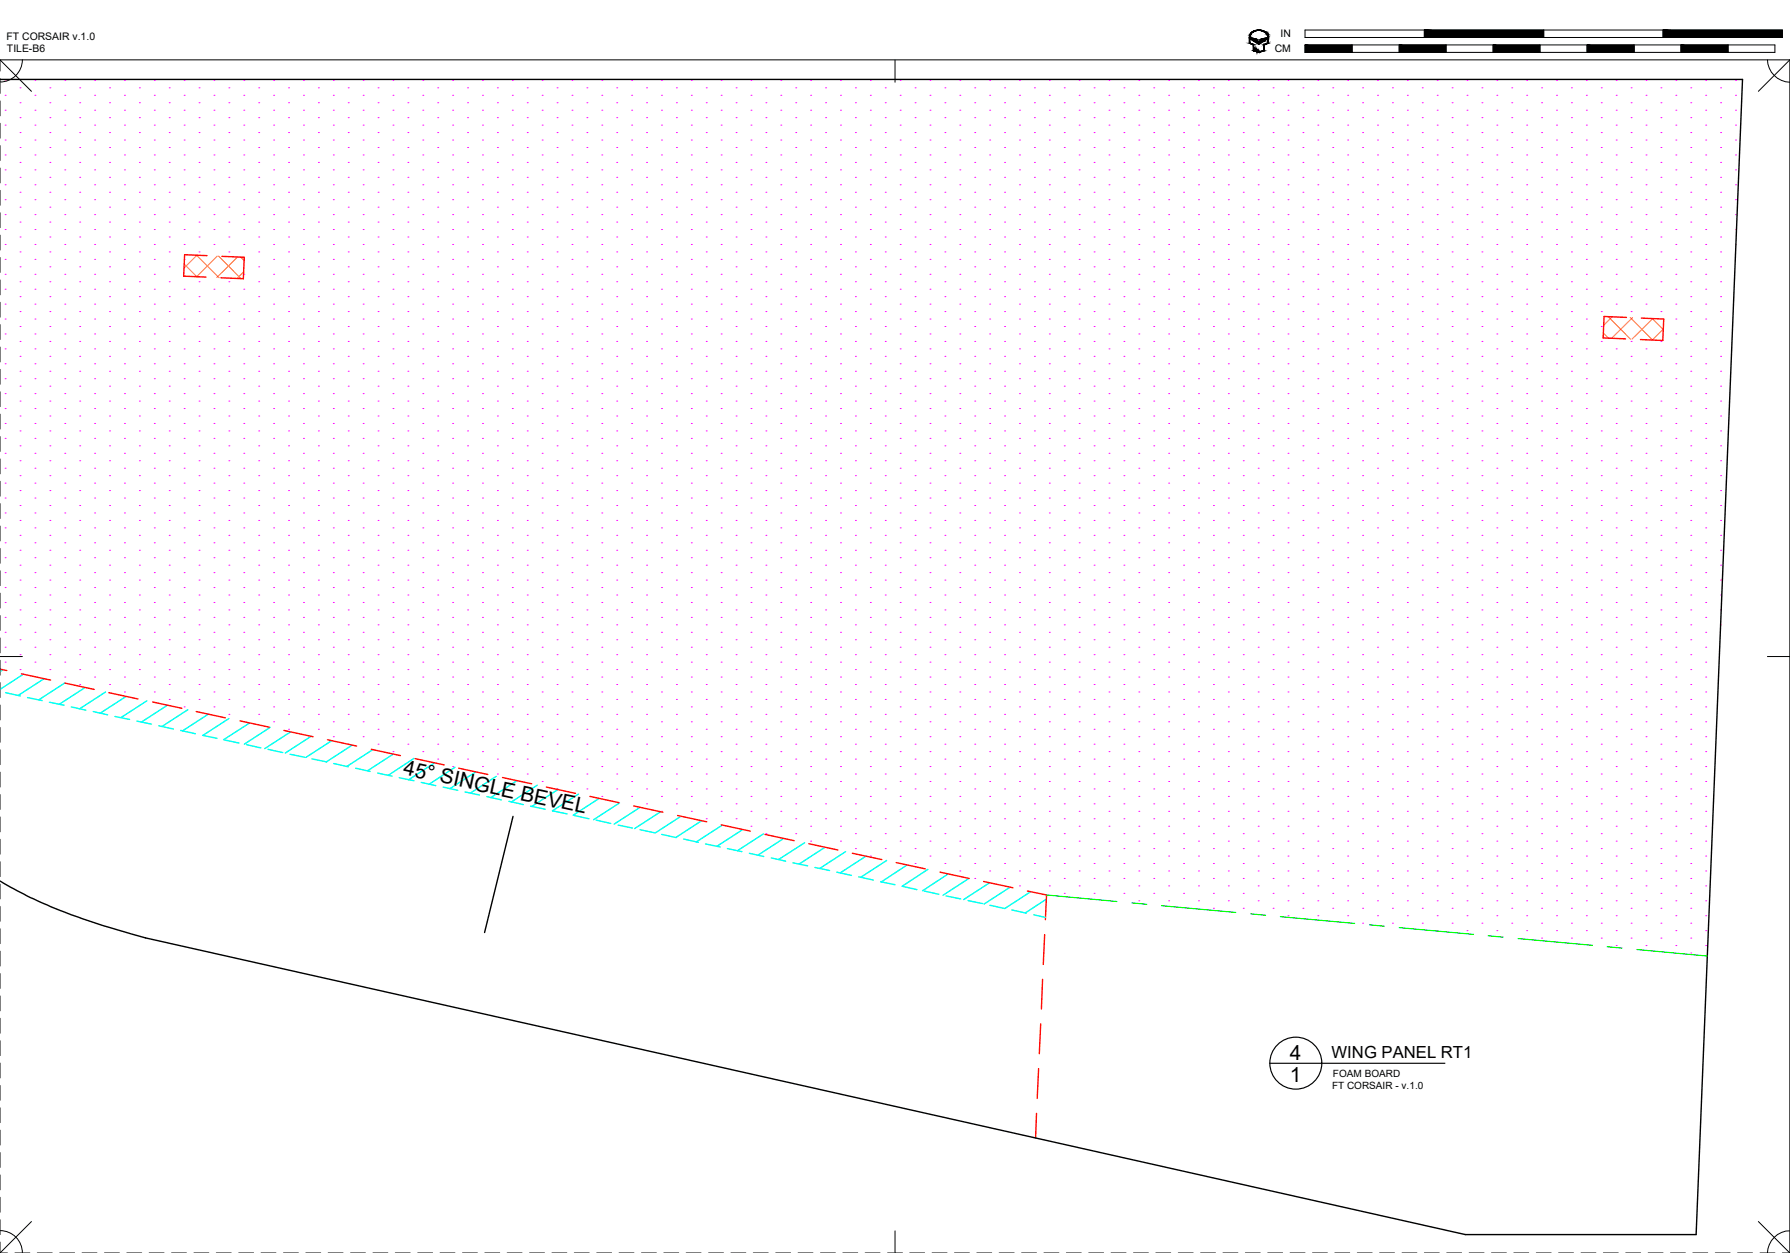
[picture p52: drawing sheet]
<svg xmlns="http://www.w3.org/2000/svg" width="381mm" height="267mm" viewBox="0 0 381 267" stroke-linecap="round" stroke-linejoin="round" font-family="sans-serif">
<defs><g id="words">
<g font-size="4.4">
<text x="85.7" y="164.8" transform="rotate(12 85.7 164.8)">45° SINGLE BEVEL</text>
<text x="274.5" y="225.5">4</text>
<text x="274.5" y="230.3">1</text>
</g>
<text font-size="3.5" x="283.4" y="225.2">WING PANEL RT1</text>
<g font-size="2.2">
<text x="1.4" y="8.4">FT CORSAIR v.1.0</text>
<text x="1.5" y="11.1">TILE-B6</text>
<text x="271.3" y="11.2">CM</text>
<text x="272.6" y="8">IN</text>
</g>
<g font-size="2.1">
<text x="283.5" y="231.8">FT CORSAIR - v.1.0</text>
<text x="283.7" y="229.2">FOAM BOARD</text>
</g>
</g></defs>
<!-- layer: 07 DE-PAPER -->
<g fill="none" stroke="#f0f" stroke-width=".21">
<path d="M1.1 17.1h.1M4.3 18.7h.1M7.4 17.1h.1M10.6 18.7h.1M13.8 17.1h.1M17 18.7h.1M20.1 17.1h.1M23.3 18.7h.1M26.5 17.1h.1M29.7 18.7h.1M32.8 17.1h.1M36 18.7h.1"/>
<path d="M39.2 17.1h.1M42.4 18.7h.1M45.5 17.1h.1M48.7 18.7h.1M51.9 17.1h.1M55.1 18.7h.1M58.2 17.1h.1M61.4 18.7h.1M64.6 17.1h.1M67.8 18.7h.1M70.9 17.1h.1M74.1 18.7h.1"/>
<path d="M77.3 17.1h.1M80.5 18.7h.1M83.6 17.1h.1M86.8 18.7h.1M90 17.1h.1M93.2 18.7h.1M96.3 17.1h.1M99.5 18.7h.1M102.7 17.1h.1M105.9 18.7h.1M109 17.1h.1M112.2 18.7h.1"/>
<path d="M115.4 17.1h.1M118.6 18.7h.1M121.7 17.1h.1M124.9 18.7h.1M128.1 17.1h.1M131.3 18.7h.1M134.4 17.1h.1M137.6 18.7h.1M140.8 17.1h.1M144 18.7h.1M147.1 17.1h.1M150.3 18.7h.1"/>
<path d="M153.5 17.1h.1M156.7 18.7h.1M159.8 17.1h.1M163 18.7h.1M166.2 17.1h.1M169.4 18.7h.1M172.5 17.1h.1M175.7 18.7h.1M178.9 17.1h.1M182.1 18.7h.1M185.2 17.1h.1M188.4 18.7h.1"/>
<path d="M191.6 17.1h.1M194.8 18.7h.1M197.9 17.1h.1M201.1 18.7h.1M204.3 17.1h.1M207.5 18.7h.1M210.6 17.1h.1M213.8 18.7h.1M217 17.1h.1M220.2 18.7h.1M223.3 17.1h.1M226.5 18.7h.1"/>
<path d="M229.7 17.1h.1M232.9 18.7h.1M236 17.1h.1M239.2 18.7h.1M242.4 17.1h.1M245.6 18.7h.1M248.8 17.1h.1M251.9 18.7h.1M255.1 17.1h.1M258.3 18.7h.1M261.5 17.1h.1M264.6 18.7h.1"/>
<path d="M267.8 17.1h.1M271 18.7h.1M274.2 17.1h.1M277.3 18.7h.1M280.5 17.1h.1M283.7 18.7h.1M286.9 17.1h.1M290 18.7h.1M293.2 17.1h.1M296.4 18.7h.1M299.6 17.1h.1M302.7 18.7h.1"/>
<path d="M305.9 17.1h.1M309.1 18.7h.1M312.3 17.1h.1M315.4 18.7h.1M318.6 17.1h.1M321.8 18.7h.1M325 17.1h.1M328.1 18.7h.1M331.3 17.1h.1M334.5 18.7h.1M337.7 17.1h.1M340.8 18.7h.1"/>
<path d="M344 17.1h.1M347.2 18.7h.1M350.4 17.1h.1M353.5 18.7h.1M356.7 17.1h.1M359.9 18.7h.1M363.1 17.1h.1M366.2 18.7h.1M369.4 17.1h.1M1.1 39.3h.1M1.1 36.2h.1M1.1 33h.1"/>
<path d="M1.1 29.8h.1M1.1 26.6h.1M1.1 23.5h.1M1.1 20.3h.1M4.3 37.7h.1M4.3 34.6h.1M4.3 31.4h.1M4.3 28.2h.1M4.3 25h.1M4.3 21.9h.1M7.4 39.3h.1M7.4 36.2h.1"/>
<path d="M7.4 33h.1M7.4 29.8h.1M7.4 26.6h.1M7.4 23.5h.1M7.4 20.3h.1M10.6 37.7h.1M10.6 34.6h.1M10.6 31.4h.1M10.6 28.2h.1M10.6 25h.1M10.6 21.9h.1M13.8 39.3h.1"/>
<path d="M13.8 36.2h.1M13.8 33h.1M13.8 29.8h.1M13.8 26.6h.1M13.8 23.5h.1M13.8 20.3h.1M17 37.7h.1M17 34.6h.1M17 31.4h.1M17 28.2h.1M17 25h.1M17 21.9h.1"/>
<path d="M20.1 39.3h.1M20.1 36.2h.1M20.1 33h.1M20.1 29.8h.1M20.1 26.6h.1M20.1 23.5h.1M20.1 20.3h.1M23.3 37.7h.1M23.3 34.6h.1M23.3 31.4h.1M23.3 28.2h.1M23.3 25h.1"/>
<path d="M23.3 21.9h.1M26.5 39.3h.1M26.5 36.2h.1M26.5 33h.1M26.5 29.8h.1M26.5 26.6h.1M26.5 23.5h.1M26.5 20.3h.1M29.7 37.7h.1M29.7 34.6h.1M29.7 31.4h.1M29.7 28.2h.1"/>
<path d="M29.7 25h.1M29.7 21.9h.1M32.8 39.3h.1M32.8 36.2h.1M32.8 33h.1M32.8 29.8h.1M32.8 26.6h.1M32.8 23.5h.1M32.8 20.3h.1M36 37.7h.1M36 34.6h.1M36 31.4h.1"/>
<path d="M36 28.2h.1M36 25h.1M36 21.9h.1M39.2 39.3h.1M39.2 36.2h.1M39.2 33h.1M39.2 29.8h.1M39.2 26.6h.1M39.2 23.5h.1M39.2 20.3h.1M42.4 37.7h.1M42.4 34.6h.1"/>
<path d="M42.4 31.4h.1M42.4 28.2h.1M42.4 25h.1M42.4 21.9h.1M45.5 39.3h.1M45.5 36.2h.1M45.5 33h.1M45.5 29.8h.1M45.5 26.6h.1M45.5 23.5h.1M45.5 20.3h.1M48.7 37.7h.1"/>
<path d="M48.7 34.6h.1M48.7 31.4h.1M48.7 28.2h.1M48.7 25h.1M48.7 21.9h.1M51.9 39.3h.1M51.9 36.2h.1M51.9 33h.1M51.9 29.8h.1M51.9 26.6h.1M51.9 23.5h.1M51.9 20.3h.1"/>
<path d="M55.1 37.7h.1M55.1 34.6h.1M55.1 31.4h.1M55.1 28.2h.1M55.1 25h.1M55.1 21.9h.1M58.2 39.3h.1M58.2 36.2h.1M58.2 33h.1M58.2 29.8h.1M58.2 26.6h.1M58.2 23.5h.1"/>
<path d="M58.2 20.3h.1M61.4 37.7h.1M61.4 34.6h.1M61.4 31.4h.1M61.4 28.2h.1M61.4 25h.1M61.4 21.9h.1M64.6 39.3h.1M64.6 36.2h.1M64.6 33h.1M64.6 29.8h.1M64.6 26.6h.1"/>
<path d="M64.6 23.5h.1M64.6 20.3h.1M67.8 37.7h.1M67.8 34.6h.1M67.8 31.4h.1M67.8 28.2h.1M67.8 25h.1M67.8 21.9h.1M70.9 39.3h.1M70.9 36.2h.1M70.9 33h.1M70.9 29.8h.1"/>
<path d="M70.9 26.6h.1M70.9 23.5h.1M70.9 20.3h.1M74.1 37.7h.1M74.1 34.6h.1M74.1 31.4h.1M74.1 28.2h.1M74.1 25h.1M74.1 21.9h.1M77.3 39.3h.1M77.3 36.2h.1M77.3 33h.1"/>
<path d="M77.3 29.8h.1M77.3 26.6h.1M77.3 23.5h.1M77.3 20.3h.1M80.5 37.7h.1M80.5 34.6h.1M80.5 31.4h.1M80.5 28.2h.1M80.5 25h.1M80.5 21.9h.1M83.6 39.3h.1M83.6 36.2h.1"/>
<path d="M83.6 33h.1M83.6 29.8h.1M83.6 26.6h.1M83.6 23.5h.1M83.6 20.3h.1M86.8 37.7h.1M86.8 34.6h.1M86.8 31.4h.1M86.8 28.2h.1M86.8 25h.1M86.8 21.9h.1M90 39.3h.1"/>
<path d="M90 36.2h.1M90 33h.1M90 29.8h.1M90 26.6h.1M90 23.5h.1M90 20.3h.1M93.2 37.7h.1M93.2 34.6h.1M93.2 31.4h.1M93.2 28.2h.1M93.2 25h.1M93.2 21.9h.1"/>
<path d="M96.3 39.3h.1M96.3 36.2h.1M96.3 33h.1M96.3 29.8h.1M96.3 26.6h.1M96.3 23.5h.1M96.3 20.3h.1M99.5 37.7h.1M99.5 34.6h.1M99.5 31.4h.1M99.5 28.2h.1M99.5 25h.1"/>
<path d="M99.5 21.9h.1M102.7 39.3h.1M102.7 36.2h.1M102.7 33h.1M102.7 29.8h.1M102.7 26.6h.1M102.7 23.5h.1M102.7 20.3h.1M105.9 37.7h.1M105.9 34.6h.1M105.9 31.4h.1M105.9 28.2h.1"/>
<path d="M105.9 25h.1M105.9 21.9h.1M109 39.3h.1M109 36.2h.1M109 33h.1M109 29.8h.1M109 26.6h.1M109 23.5h.1M109 20.3h.1M112.2 37.7h.1M112.2 34.6h.1M112.2 31.4h.1"/>
<path d="M112.2 28.2h.1M112.2 25h.1M112.2 21.9h.1M115.4 39.3h.1M115.4 36.2h.1M115.4 33h.1M115.4 29.8h.1M115.4 26.6h.1M115.4 23.5h.1M115.4 20.3h.1M118.6 37.7h.1M118.6 34.6h.1"/>
<path d="M118.6 31.4h.1M118.6 28.2h.1M118.6 25h.1M118.6 21.9h.1M121.7 39.3h.1M121.7 36.2h.1M121.7 33h.1M121.7 29.8h.1M121.7 26.6h.1M121.7 23.5h.1M121.7 20.3h.1M124.9 37.7h.1"/>
<path d="M124.9 34.6h.1M124.9 31.4h.1M124.9 28.2h.1M124.9 25h.1M124.9 21.9h.1M128.1 39.3h.1M128.1 36.2h.1M128.1 33h.1M128.1 29.8h.1M128.1 26.6h.1M128.1 23.5h.1M128.1 20.3h.1"/>
<path d="M131.3 37.7h.1M131.3 34.6h.1M131.3 31.4h.1M131.3 28.2h.1M131.3 25h.1M131.3 21.9h.1M134.4 39.3h.1M134.4 36.2h.1M134.4 33h.1M134.4 29.8h.1M134.4 26.6h.1M134.4 23.5h.1"/>
<path d="M134.4 20.3h.1M137.6 37.7h.1M137.6 34.6h.1M137.6 31.4h.1M137.6 28.2h.1M137.6 25h.1M137.6 21.9h.1M140.8 39.3h.1M140.8 36.2h.1M140.8 33h.1M140.8 29.8h.1M140.8 26.6h.1"/>
<path d="M140.8 23.5h.1M140.8 20.3h.1M144 37.7h.1M144 34.6h.1M144 31.4h.1M144 28.2h.1M144 25h.1M144 21.9h.1M147.1 39.3h.1M147.1 36.2h.1M147.1 33h.1M147.1 29.8h.1"/>
<path d="M147.1 26.6h.1M147.1 23.5h.1M147.1 20.3h.1M150.3 37.7h.1M150.3 34.6h.1M150.3 31.4h.1M150.3 28.2h.1M150.3 25h.1M150.3 21.9h.1M153.5 39.3h.1M153.5 36.2h.1M153.5 33h.1"/>
<path d="M153.5 29.8h.1M153.5 26.6h.1M153.5 23.5h.1M153.5 20.3h.1M156.7 37.7h.1M156.7 34.6h.1M156.7 31.4h.1M156.7 28.2h.1M156.7 25h.1M156.7 21.9h.1M159.8 39.3h.1M159.8 36.2h.1"/>
<path d="M159.8 33h.1M159.8 29.8h.1M159.8 26.6h.1M159.8 23.5h.1M159.8 20.3h.1M163 37.7h.1M163 34.6h.1M163 31.4h.1M163 28.2h.1M163 25h.1M163 21.9h.1M166.2 39.3h.1"/>
<path d="M166.2 36.2h.1M166.2 33h.1M166.2 29.8h.1M166.2 26.6h.1M166.2 23.5h.1M166.2 20.3h.1M169.4 37.7h.1M169.4 34.6h.1M169.4 31.4h.1M169.4 28.2h.1M169.4 25h.1M169.4 21.9h.1"/>
<path d="M172.5 39.3h.1M172.5 36.2h.1M172.5 33h.1M172.5 29.8h.1M172.5 26.6h.1M172.5 23.5h.1M172.5 20.3h.1M175.7 37.7h.1M175.7 34.6h.1M175.7 31.4h.1M175.7 28.2h.1M175.7 25h.1"/>
<path d="M175.7 21.9h.1M178.9 39.3h.1M178.9 36.2h.1M178.9 33h.1M178.9 29.8h.1M178.9 26.6h.1M178.9 23.5h.1M178.9 20.3h.1M182.1 37.7h.1M182.1 34.6h.1M182.1 31.4h.1M182.1 28.2h.1"/>
<path d="M182.1 25h.1M182.1 21.9h.1M185.2 39.3h.1M185.2 36.2h.1M185.2 33h.1M185.2 29.8h.1M185.2 26.6h.1M185.2 23.5h.1M185.2 20.3h.1M188.4 37.7h.1M188.4 34.6h.1M188.4 31.4h.1"/>
<path d="M188.4 28.2h.1M188.4 25h.1M188.4 21.9h.1M191.6 39.3h.1M191.6 36.2h.1M191.6 33h.1M191.6 29.8h.1M191.6 26.6h.1M191.6 23.5h.1M191.6 20.3h.1M194.8 37.7h.1M194.8 34.6h.1"/>
<path d="M194.8 31.4h.1M194.8 28.2h.1M194.8 25h.1M194.8 21.9h.1M197.9 39.3h.1M197.9 36.2h.1M197.9 33h.1M197.9 29.8h.1M197.9 26.6h.1M197.9 23.5h.1M197.9 20.3h.1M201.1 37.7h.1"/>
<path d="M201.1 34.6h.1M201.1 31.4h.1M201.1 28.2h.1M201.1 25h.1M201.1 21.9h.1M204.3 39.3h.1M204.3 36.2h.1M204.3 33h.1M204.3 29.8h.1M204.3 26.6h.1M204.3 23.5h.1M204.3 20.3h.1"/>
<path d="M207.5 37.7h.1M207.5 34.6h.1M207.5 31.4h.1M207.5 28.2h.1M207.5 25h.1M207.5 21.9h.1M210.6 39.3h.1M210.6 36.2h.1M210.6 33h.1M210.6 29.8h.1M210.6 26.6h.1M210.6 23.5h.1"/>
<path d="M210.6 20.3h.1M213.8 37.7h.1M213.8 34.6h.1M213.8 31.4h.1M213.8 28.2h.1M213.8 25h.1M213.8 21.9h.1M217 39.3h.1M217 36.2h.1M217 33h.1M217 29.8h.1M217 26.6h.1"/>
<path d="M217 23.5h.1M217 20.3h.1M220.2 37.7h.1M220.2 34.6h.1M220.2 31.4h.1M220.2 28.2h.1M220.2 25h.1M220.2 21.9h.1M223.3 39.3h.1M223.3 36.2h.1M223.3 33h.1M223.3 29.8h.1"/>
<path d="M223.3 26.6h.1M223.3 23.5h.1M223.3 20.3h.1M226.5 37.7h.1M226.5 34.6h.1M226.5 31.4h.1M226.5 28.2h.1M226.5 25h.1M226.5 21.9h.1M229.7 39.3h.1M229.7 36.2h.1M229.7 33h.1"/>
<path d="M229.7 29.8h.1M229.7 26.6h.1M229.7 23.5h.1M229.7 20.3h.1M232.9 37.7h.1M232.9 34.6h.1M232.9 31.4h.1M232.9 28.2h.1M232.9 25h.1M232.9 21.9h.1M236 39.3h.1M236 36.2h.1"/>
<path d="M236 33h.1M236 29.8h.1M236 26.6h.1M236 23.5h.1M236 20.3h.1M239.2 37.7h.1M239.2 34.6h.1M239.2 31.4h.1M239.2 28.2h.1M239.2 25h.1M239.2 21.9h.1M242.4 39.3h.1"/>
<path d="M242.4 36.2h.1M242.4 33h.1M242.4 29.8h.1M242.4 26.6h.1M242.4 23.5h.1M242.4 20.3h.1M245.6 37.7h.1M245.6 34.6h.1M245.6 31.4h.1M245.6 28.2h.1M245.6 25h.1M245.6 21.9h.1"/>
<path d="M248.8 39.3h.1M248.8 36.2h.1M248.8 33h.1M248.8 29.8h.1M248.8 26.6h.1M248.8 23.5h.1M248.8 20.3h.1M251.9 37.7h.1M251.9 34.6h.1M251.9 31.4h.1M251.9 28.2h.1M251.9 25h.1"/>
<path d="M251.9 21.9h.1M255.1 39.3h.1M255.1 36.2h.1M255.1 33h.1M255.1 29.8h.1M255.1 26.6h.1M255.1 23.5h.1M255.1 20.3h.1M258.3 37.7h.1M258.3 34.6h.1M258.3 31.4h.1M258.3 28.2h.1"/>
<path d="M258.3 25h.1M258.3 21.9h.1M261.5 39.3h.1M261.5 36.2h.1M261.5 33h.1M261.5 29.8h.1M261.5 26.6h.1M261.5 23.5h.1M261.5 20.3h.1M264.6 37.7h.1M264.6 34.6h.1M264.6 31.4h.1"/>
<path d="M264.6 28.2h.1M264.6 25h.1M264.6 21.9h.1M267.8 39.3h.1M267.8 36.2h.1M267.8 33h.1M267.8 29.8h.1M267.8 26.6h.1M267.8 23.5h.1M267.8 20.3h.1M271 37.7h.1M271 34.6h.1"/>
<path d="M271 31.4h.1M271 28.2h.1M271 25h.1M271 21.9h.1M274.2 39.3h.1M274.2 36.2h.1M274.2 33h.1M274.2 29.8h.1M274.2 26.6h.1M274.2 23.5h.1M274.2 20.3h.1M277.3 37.7h.1"/>
<path d="M277.3 34.6h.1M277.3 31.4h.1M277.3 28.2h.1M277.3 25h.1M277.3 21.9h.1M280.5 39.3h.1M280.5 36.2h.1M280.5 33h.1M280.5 29.8h.1M280.5 26.6h.1M280.5 23.5h.1M280.5 20.3h.1"/>
<path d="M283.7 37.7h.1M283.7 34.6h.1M283.7 31.4h.1M283.7 28.2h.1M283.7 25h.1M283.7 21.9h.1M286.9 39.3h.1M286.9 36.2h.1M286.9 33h.1M286.9 29.8h.1M286.9 26.6h.1M286.9 23.5h.1"/>
<path d="M286.9 20.3h.1M290 37.7h.1M290 34.6h.1M290 31.4h.1M290 28.2h.1M290 25h.1M290 21.9h.1M293.2 39.3h.1M293.2 36.2h.1M293.2 33h.1M293.2 29.8h.1M293.2 26.6h.1"/>
<path d="M293.2 23.5h.1M293.2 20.3h.1M296.4 37.7h.1M296.4 34.6h.1M296.4 31.4h.1M296.4 28.2h.1M296.4 25h.1M296.4 21.9h.1M299.6 39.3h.1M299.6 36.2h.1M299.6 33h.1M299.6 29.8h.1"/>
<path d="M299.6 26.6h.1M299.6 23.5h.1M299.6 20.3h.1M302.7 37.7h.1M302.7 34.6h.1M302.7 31.4h.1M302.7 28.2h.1M302.7 25h.1M302.7 21.9h.1M305.9 39.3h.1M305.9 36.2h.1M305.9 33h.1"/>
<path d="M305.9 29.8h.1M305.9 26.6h.1M305.9 23.5h.1M305.9 20.3h.1M309.1 37.7h.1M309.1 34.6h.1M309.1 31.4h.1M309.1 28.2h.1M309.1 25h.1M309.1 21.9h.1M312.3 39.3h.1M312.3 36.2h.1"/>
<path d="M312.3 33h.1M312.3 29.8h.1M312.3 26.6h.1M312.3 23.5h.1M312.3 20.3h.1M315.4 37.7h.1M315.4 34.6h.1M315.4 31.4h.1M315.4 28.2h.1M315.4 25h.1M315.4 21.9h.1M318.6 39.3h.1"/>
<path d="M318.6 36.2h.1M318.6 33h.1M318.6 29.8h.1M318.6 26.6h.1M318.6 23.5h.1M318.6 20.3h.1M321.8 37.7h.1M321.8 34.6h.1M321.8 31.4h.1M321.8 28.2h.1M321.8 25h.1M321.8 21.9h.1"/>
<path d="M325 39.3h.1M325 36.2h.1M325 33h.1M325 29.8h.1M325 26.6h.1M325 23.5h.1M325 20.3h.1M328.1 37.7h.1M328.1 34.6h.1M328.1 31.4h.1M328.1 28.2h.1M328.1 25h.1"/>
<path d="M328.1 21.9h.1M331.3 39.3h.1M331.3 36.2h.1M331.3 33h.1M331.3 29.8h.1M331.3 26.6h.1M331.3 23.5h.1M331.3 20.3h.1M334.5 37.7h.1M334.5 34.6h.1M334.5 31.4h.1M334.5 28.2h.1"/>
<path d="M334.5 25h.1M334.5 21.9h.1M337.7 39.3h.1M337.7 36.2h.1M337.7 33h.1M337.7 29.8h.1M337.7 26.6h.1M337.7 23.5h.1M337.7 20.3h.1M340.8 37.7h.1M340.8 34.6h.1M340.8 31.4h.1"/>
<path d="M340.8 28.2h.1M340.8 25h.1M340.8 21.9h.1M344 39.3h.1M344 36.2h.1M344 33h.1M344 29.8h.1M344 26.6h.1M344 23.5h.1M344 20.3h.1M347.2 37.7h.1M347.2 34.6h.1"/>
<path d="M347.2 31.4h.1M347.2 28.2h.1M347.2 25h.1M347.2 21.9h.1M350.4 39.3h.1M350.4 36.2h.1M350.4 33h.1M350.4 29.8h.1M350.4 26.6h.1M350.4 23.5h.1M350.4 20.3h.1M353.5 37.7h.1"/>
<path d="M353.5 34.6h.1M353.5 31.4h.1M353.5 28.2h.1M353.5 25h.1M353.5 21.9h.1M356.7 39.3h.1M356.7 36.2h.1M356.7 33h.1M356.7 29.8h.1M356.7 26.6h.1M356.7 23.5h.1M356.7 20.3h.1"/>
<path d="M359.9 37.7h.1M359.9 34.6h.1M359.9 31.4h.1M359.9 28.2h.1M359.9 25h.1M359.9 21.9h.1M363.1 39.3h.1M363.1 36.2h.1M363.1 33h.1M363.1 29.8h.1M363.1 26.6h.1M363.1 23.5h.1"/>
<path d="M363.1 20.3h.1M366.2 37.7h.1M366.2 34.6h.1M366.2 31.4h.1M366.2 28.2h.1M366.2 25h.1M366.2 21.9h.1M369.4 39.3h.1M369.4 36.2h.1M369.4 33h.1M369.4 29.8h.1M369.4 26.6h.1"/>
<path d="M369.4 23.5h.1M369.4 20.3h.1M1.1 58.4h.1M1.1 55.2h.1M1.1 52h.1M1.1 48.9h.1M1.1 45.7h.1M1.1 42.5h.1M4.3 60h.1M4.3 56.8h.1M4.3 53.6h.1M4.3 50.4h.1"/>
<path d="M4.3 47.3h.1M4.3 44.1h.1M4.3 40.9h.1M7.4 58.4h.1M7.4 55.2h.1M7.4 52h.1M7.4 48.9h.1M7.4 45.7h.1M7.4 42.5h.1M10.6 60h.1M10.6 56.8h.1M10.6 53.6h.1"/>
<path d="M10.6 50.4h.1M10.6 47.3h.1M10.6 44.1h.1M10.6 40.9h.1M13.8 58.4h.1M13.8 55.2h.1M13.8 52h.1M13.8 48.9h.1M13.8 45.7h.1M13.8 42.5h.1M17 60h.1M17 56.8h.1"/>
<path d="M17 53.6h.1M17 50.4h.1M17 47.3h.1M17 44.1h.1M17 40.9h.1M20.1 58.4h.1M20.1 55.2h.1M20.1 52h.1M20.1 48.9h.1M20.1 45.7h.1M20.1 42.5h.1M23.3 60h.1"/>
<path d="M23.3 56.8h.1M23.3 53.6h.1M23.3 50.4h.1M23.3 47.3h.1M23.3 44.1h.1M23.3 40.9h.1M26.5 58.4h.1M26.5 55.2h.1M26.5 52h.1M26.5 48.9h.1M26.5 45.7h.1M26.5 42.5h.1"/>
<path d="M29.7 60h.1M29.7 56.8h.1M29.7 53.6h.1M29.7 50.4h.1M29.7 47.3h.1M29.7 44.1h.1M29.7 40.9h.1M32.8 58.4h.1M32.8 55.2h.1M32.8 52h.1M32.8 48.9h.1M32.8 45.7h.1"/>
<path d="M32.8 42.5h.1M36 60h.1M36 56.8h.1M36 53.6h.1M36 50.4h.1M36 47.3h.1M36 44.1h.1M36 40.9h.1M39.2 55.2h.1M39.2 52h.1M39.2 48.9h.1M39.2 45.7h.1"/>
<path d="M39.2 42.5h.1M42.4 60h.1M42.4 53.6h.1M42.4 50.4h.1M42.4 47.3h.1M42.4 44.1h.1M42.4 40.9h.1M45.5 52h.1M45.5 48.9h.1M45.5 45.7h.1M45.5 42.5h.1M48.7 60h.1"/>
<path d="M48.7 53.6h.1M48.7 50.4h.1M48.7 47.3h.1M48.7 44.1h.1M48.7 40.9h.1M51.9 58.4h.1M51.9 52h.1M51.9 48.9h.1M51.9 45.7h.1M51.9 42.5h.1M55.1 60h.1M55.1 56.8h.1"/>
<path d="M55.1 53.6h.1M55.1 50.4h.1M55.1 47.3h.1M55.1 44.1h.1M55.1 40.9h.1M58.2 58.4h.1M58.2 55.2h.1M58.2 52h.1M58.2 48.9h.1M58.2 45.7h.1M58.2 42.5h.1M61.4 60h.1"/>
<path d="M61.4 56.8h.1M61.4 53.6h.1M61.4 50.4h.1M61.4 47.3h.1M61.4 44.1h.1M61.4 40.9h.1M64.6 58.4h.1M64.6 55.2h.1M64.6 52h.1M64.6 48.9h.1M64.6 45.7h.1M64.6 42.5h.1"/>
<path d="M67.8 60h.1M67.8 56.8h.1M67.8 53.6h.1M67.8 50.4h.1M67.8 47.3h.1M67.8 44.1h.1M67.8 40.9h.1M70.9 58.4h.1M70.9 55.2h.1M70.9 52h.1M70.9 48.9h.1M70.9 45.7h.1"/>
<path d="M70.9 42.5h.1M74.1 60h.1M74.1 56.8h.1M74.1 53.6h.1M74.1 50.4h.1M74.1 47.3h.1M74.1 44.1h.1M74.1 40.9h.1M77.3 58.4h.1M77.3 55.2h.1M77.3 52h.1M77.3 48.9h.1"/>
<path d="M77.3 45.7h.1M77.3 42.5h.1M80.5 60h.1M80.5 56.8h.1M80.5 53.6h.1M80.5 50.4h.1M80.5 47.3h.1M80.5 44.1h.1M80.5 40.9h.1M83.6 58.4h.1M83.6 55.2h.1M83.6 52h.1"/>
<path d="M83.6 48.9h.1M83.6 45.7h.1M83.6 42.5h.1M86.8 60h.1M86.8 56.8h.1M86.8 53.6h.1M86.8 50.4h.1M86.8 47.3h.1M86.8 44.1h.1M86.8 40.9h.1M90 58.4h.1M90 55.2h.1"/>
<path d="M90 52h.1M90 48.9h.1M90 45.7h.1M90 42.5h.1M93.2 60h.1M93.2 56.8h.1M93.2 53.6h.1M93.2 50.4h.1M93.2 47.3h.1M93.2 44.1h.1M93.2 40.9h.1M96.3 58.4h.1"/>
<path d="M96.3 55.2h.1M96.3 52h.1M96.3 48.9h.1M96.3 45.7h.1M96.3 42.5h.1M99.5 60h.1M99.5 56.8h.1M99.5 53.6h.1M99.5 50.4h.1M99.5 47.3h.1M99.5 44.1h.1M99.5 40.9h.1"/>
<path d="M102.7 58.4h.1M102.7 55.2h.1M102.7 52h.1M102.7 48.9h.1M102.7 45.7h.1M102.7 42.5h.1M105.9 60h.1M105.9 56.8h.1M105.9 53.6h.1M105.9 50.4h.1M105.9 47.3h.1M105.9 44.1h.1"/>
<path d="M105.9 40.9h.1M109 58.4h.1M109 55.2h.1M109 52h.1M109 48.9h.1M109 45.7h.1M109 42.5h.1M112.2 60h.1M112.2 56.8h.1M112.2 53.6h.1M112.2 50.4h.1M112.2 47.3h.1"/>
<path d="M112.2 44.1h.1M112.2 40.9h.1M115.4 58.4h.1M115.4 55.2h.1M115.4 52h.1M115.4 48.9h.1M115.4 45.7h.1M115.4 42.5h.1M118.6 60h.1M118.6 56.8h.1M118.6 53.6h.1M118.6 50.4h.1"/>
<path d="M118.6 47.3h.1M118.6 44.1h.1M118.6 40.9h.1M121.7 58.4h.1M121.7 55.2h.1M121.7 52h.1M121.7 48.9h.1M121.7 45.7h.1M121.7 42.5h.1M124.9 60h.1M124.9 56.8h.1M124.9 53.6h.1"/>
<path d="M124.9 50.4h.1M124.9 47.3h.1M124.9 44.1h.1M124.9 40.9h.1M128.1 58.4h.1M128.1 55.2h.1M128.1 52h.1M128.1 48.9h.1M128.1 45.7h.1M128.1 42.5h.1M131.3 60h.1M131.3 56.8h.1"/>
<path d="M131.3 53.6h.1M131.3 50.4h.1M131.3 47.3h.1M131.3 44.1h.1M131.3 40.9h.1M134.4 58.4h.1M134.4 55.2h.1M134.4 52h.1M134.4 48.9h.1M134.4 45.7h.1M134.4 42.5h.1M137.6 60h.1"/>
<path d="M137.6 56.8h.1M137.6 53.6h.1M137.6 50.4h.1M137.6 47.3h.1M137.6 44.1h.1M137.6 40.9h.1M140.8 58.4h.1M140.8 55.2h.1M140.8 52h.1M140.8 48.9h.1M140.8 45.7h.1M140.8 42.5h.1"/>
<path d="M144 60h.1M144 56.8h.1M144 53.6h.1M144 50.4h.1M144 47.3h.1M144 44.1h.1M144 40.9h.1M147.1 58.4h.1M147.1 55.2h.1M147.1 52h.1M147.1 48.9h.1M147.1 45.7h.1"/>
<path d="M147.1 42.5h.1M150.3 60h.1M150.3 56.8h.1M150.3 53.6h.1M150.3 50.4h.1M150.3 47.3h.1M150.3 44.1h.1M150.3 40.9h.1M153.5 58.4h.1M153.5 55.2h.1M153.5 52h.1M153.5 48.9h.1"/>
<path d="M153.5 45.7h.1M153.5 42.5h.1M156.7 60h.1M156.7 56.8h.1M156.7 53.6h.1M156.7 50.4h.1M156.7 47.3h.1M156.7 44.1h.1M156.7 40.9h.1M159.8 58.4h.1M159.8 55.2h.1M159.8 52h.1"/>
<path d="M159.8 48.9h.1M159.8 45.7h.1M159.8 42.5h.1M163 60h.1M163 56.8h.1M163 53.6h.1M163 50.4h.1M163 47.3h.1M163 44.1h.1M163 40.9h.1M166.2 58.4h.1M166.2 55.2h.1"/>
<path d="M166.2 52h.1M166.2 48.9h.1M166.2 45.7h.1M166.2 42.5h.1M169.4 60h.1M169.4 56.8h.1M169.4 53.6h.1M169.4 50.4h.1M169.4 47.3h.1M169.4 44.1h.1M169.4 40.9h.1M172.5 58.4h.1"/>
<path d="M172.5 55.2h.1M172.5 52h.1M172.5 48.9h.1M172.5 45.7h.1M172.5 42.5h.1M175.7 60h.1M175.7 56.8h.1M175.7 53.6h.1M175.7 50.4h.1M175.7 47.3h.1M175.7 44.1h.1M175.7 40.9h.1"/>
<path d="M178.9 58.4h.1M178.9 55.2h.1M178.9 52h.1M178.9 48.9h.1M178.9 45.7h.1M178.9 42.5h.1M182.1 60h.1M182.1 56.8h.1M182.1 53.6h.1M182.1 50.4h.1M182.1 47.3h.1M182.1 44.1h.1"/>
<path d="M182.1 40.9h.1M185.2 58.4h.1M185.2 55.2h.1M185.2 52h.1M185.2 48.9h.1M185.2 45.7h.1M185.2 42.5h.1M188.4 60h.1M188.4 56.8h.1M188.4 53.6h.1M188.4 50.4h.1M188.4 47.3h.1"/>
<path d="M188.4 44.1h.1M188.4 40.9h.1M191.6 58.4h.1M191.6 55.2h.1M191.6 52h.1M191.6 48.9h.1M191.6 45.7h.1M191.6 42.5h.1M194.8 60h.1M194.8 56.8h.1M194.8 53.6h.1M194.8 50.4h.1"/>
<path d="M194.8 47.3h.1M194.8 44.1h.1M194.8 40.9h.1M197.9 58.4h.1M197.9 55.2h.1M197.9 52h.1M197.9 48.9h.1M197.9 45.7h.1M197.9 42.5h.1M201.1 60h.1M201.1 56.8h.1M201.1 53.6h.1"/>
<path d="M201.1 50.4h.1M201.1 47.3h.1M201.1 44.1h.1M201.1 40.9h.1M204.3 58.4h.1M204.3 55.2h.1M204.3 52h.1M204.3 48.9h.1M204.3 45.7h.1M204.3 42.5h.1M207.5 60h.1M207.5 56.8h.1"/>
<path d="M207.5 53.6h.1M207.5 50.4h.1M207.5 47.3h.1M207.5 44.1h.1M207.5 40.9h.1M210.6 58.4h.1M210.6 55.2h.1M210.6 52h.1M210.6 48.9h.1M210.6 45.7h.1M210.6 42.5h.1M213.8 60h.1"/>
<path d="M213.8 56.8h.1M213.8 53.6h.1M213.8 50.4h.1M213.8 47.3h.1M213.8 44.1h.1M213.8 40.9h.1M217 58.4h.1M217 55.2h.1M217 52h.1M217 48.9h.1M217 45.7h.1M217 42.5h.1"/>
<path d="M220.2 60h.1M220.2 56.8h.1M220.2 53.6h.1M220.2 50.4h.1M220.2 47.3h.1M220.2 44.1h.1M220.2 40.9h.1M223.3 58.4h.1M223.3 55.2h.1M223.3 52h.1M223.3 48.9h.1M223.3 45.7h.1"/>
<path d="M223.3 42.5h.1M226.5 60h.1M226.5 56.8h.1M226.5 53.6h.1M226.5 50.4h.1M226.5 47.3h.1M226.5 44.1h.1M226.5 40.9h.1M229.7 58.4h.1M229.7 55.2h.1M229.7 52h.1M229.7 48.9h.1"/>
<path d="M229.7 45.7h.1M229.7 42.5h.1M232.9 60h.1M232.9 56.8h.1M232.9 53.6h.1M232.9 50.4h.1M232.9 47.3h.1M232.9 44.1h.1M232.9 40.9h.1M236 58.4h.1M236 55.2h.1M236 52h.1"/>
<path d="M236 48.9h.1M236 45.7h.1M236 42.5h.1M239.2 60h.1M239.2 56.8h.1M239.2 53.6h.1M239.2 50.4h.1M239.2 47.3h.1M239.2 44.1h.1M239.2 40.9h.1M242.4 58.4h.1M242.4 55.2h.1"/>
<path d="M242.4 52h.1M242.4 48.9h.1M242.4 45.7h.1M242.4 42.5h.1M245.6 60h.1M245.6 56.8h.1M245.6 53.6h.1M245.6 50.4h.1M245.6 47.3h.1M245.6 44.1h.1M245.6 40.9h.1M248.8 58.4h.1"/>
<path d="M248.8 55.2h.1M248.8 52h.1M248.8 48.9h.1M248.8 45.7h.1M248.8 42.5h.1M251.9 60h.1M251.9 56.8h.1M251.9 53.6h.1M251.9 50.4h.1M251.9 47.3h.1M251.9 44.1h.1M251.9 40.9h.1"/>
<path d="M255.1 58.4h.1M255.1 55.2h.1M255.1 52h.1M255.1 48.9h.1M255.1 45.7h.1M255.1 42.5h.1M258.3 60h.1M258.3 56.8h.1M258.3 53.6h.1M258.3 50.4h.1M258.3 47.3h.1M258.3 44.1h.1"/>
<path d="M258.3 40.9h.1M261.5 58.4h.1M261.5 55.2h.1M261.5 52h.1M261.5 48.9h.1M261.5 45.7h.1M261.5 42.5h.1M264.6 60h.1M264.6 56.8h.1M264.6 53.6h.1M264.6 50.4h.1M264.6 47.3h.1"/>
<path d="M264.6 44.1h.1M264.6 40.9h.1M267.8 58.4h.1M267.8 55.2h.1M267.8 52h.1M267.8 48.9h.1M267.8 45.7h.1M267.8 42.5h.1M271 60h.1M271 56.8h.1M271 53.6h.1M271 50.4h.1"/>
<path d="M271 47.3h.1M271 44.1h.1M271 40.9h.1M274.2 58.4h.1M274.2 55.2h.1M274.2 52h.1M274.2 48.9h.1M274.2 45.7h.1M274.2 42.5h.1M277.3 60h.1M277.3 56.8h.1M277.3 53.6h.1"/>
<path d="M277.3 50.4h.1M277.3 47.3h.1M277.3 44.1h.1M277.3 40.9h.1M280.5 58.4h.1M280.5 55.2h.1M280.5 52h.1M280.5 48.9h.1M280.5 45.7h.1M280.5 42.5h.1M283.7 60h.1M283.7 56.8h.1"/>
<path d="M283.7 53.6h.1M283.7 50.4h.1M283.7 47.3h.1M283.7 44.1h.1M283.7 40.9h.1M286.9 58.4h.1M286.9 55.2h.1M286.9 52h.1M286.9 48.9h.1M286.9 45.7h.1M286.9 42.5h.1M290 60h.1"/>
<path d="M290 56.8h.1M290 53.6h.1M290 50.4h.1M290 47.3h.1M290 44.1h.1M290 40.9h.1M293.2 58.4h.1M293.2 55.2h.1M293.2 52h.1M293.2 48.9h.1M293.2 45.7h.1M293.2 42.5h.1"/>
<path d="M296.4 60h.1M296.4 56.8h.1M296.4 53.6h.1M296.4 50.4h.1M296.4 47.3h.1M296.4 44.1h.1M296.4 40.9h.1M299.6 58.4h.1M299.6 55.2h.1M299.6 52h.1M299.6 48.9h.1M299.6 45.7h.1"/>
<path d="M299.6 42.5h.1M302.7 60h.1M302.7 56.8h.1M302.7 53.6h.1M302.7 50.4h.1M302.7 47.3h.1M302.7 44.1h.1M302.7 40.9h.1M305.9 58.4h.1M305.9 55.2h.1M305.9 52h.1M305.9 48.9h.1"/>
<path d="M305.9 45.7h.1M305.9 42.5h.1M309.1 60h.1M309.1 56.8h.1M309.1 53.6h.1M309.1 50.4h.1M309.1 47.3h.1M309.1 44.1h.1M309.1 40.9h.1M312.3 58.4h.1M312.3 55.2h.1M312.3 52h.1"/>
<path d="M312.3 48.9h.1M312.3 45.7h.1M312.3 42.5h.1M315.4 60h.1M315.4 56.8h.1M315.4 53.6h.1M315.4 50.4h.1M315.4 47.3h.1M315.4 44.1h.1M315.4 40.9h.1M318.6 58.4h.1M318.6 55.2h.1"/>
<path d="M318.6 52h.1M318.6 48.9h.1M318.6 45.7h.1M318.6 42.5h.1M321.8 60h.1M321.8 56.8h.1M321.8 53.6h.1M321.8 50.4h.1M321.8 47.3h.1M321.8 44.1h.1M321.8 40.9h.1M325 58.4h.1"/>
<path d="M325 55.2h.1M325 52h.1M325 48.9h.1M325 45.7h.1M325 42.5h.1M328.1 60h.1M328.1 56.8h.1M328.1 53.6h.1M328.1 50.4h.1M328.1 47.3h.1M328.1 44.1h.1M328.1 40.9h.1"/>
<path d="M331.3 58.4h.1M331.3 55.2h.1M331.3 52h.1M331.3 48.9h.1M331.3 45.7h.1M331.3 42.5h.1M334.5 60h.1M334.5 56.8h.1M334.5 53.6h.1M334.5 50.4h.1M334.5 47.3h.1M334.5 44.1h.1"/>
<path d="M334.5 40.9h.1M337.7 58.4h.1M337.7 55.2h.1M337.7 52h.1M337.7 48.9h.1M337.7 45.7h.1M337.7 42.5h.1M340.8 60h.1M340.8 56.8h.1M340.8 53.6h.1M340.8 50.4h.1M340.8 47.3h.1"/>
<path d="M340.8 44.1h.1M340.8 40.9h.1M344 58.4h.1M344 55.2h.1M344 52h.1M344 48.9h.1M344 45.7h.1M344 42.5h.1M347.2 60h.1M347.2 56.8h.1M347.2 53.6h.1M347.2 50.4h.1"/>
<path d="M347.2 47.3h.1M347.2 44.1h.1M347.2 40.9h.1M350.4 58.4h.1M350.4 55.2h.1M350.4 52h.1M350.4 48.9h.1M350.4 45.7h.1M350.4 42.5h.1M353.5 60h.1M353.5 56.8h.1M353.5 53.6h.1"/>
<path d="M353.5 50.4h.1M353.5 47.3h.1M353.5 44.1h.1M353.5 40.9h.1M356.7 58.4h.1M356.7 55.2h.1M356.7 52h.1M356.7 48.9h.1M356.7 45.7h.1M356.7 42.5h.1M359.9 60h.1M359.9 56.8h.1"/>
<path d="M359.9 53.6h.1M359.9 50.4h.1M359.9 47.3h.1M359.9 44.1h.1M359.9 40.9h.1M363.1 58.4h.1M363.1 55.2h.1M363.1 52h.1M363.1 48.9h.1M363.1 45.7h.1M363.1 42.5h.1M366.2 60h.1"/>
<path d="M366.2 56.8h.1M366.2 53.6h.1M366.2 50.4h.1M366.2 47.3h.1M366.2 44.1h.1M366.2 40.9h.1M369.4 52h.1M369.4 48.9h.1M369.4 45.7h.1M369.4 42.5h.1M1.1 77.4h.1M1.1 74.3h.1"/>
<path d="M1.1 71.1h.1M1.1 67.9h.1M1.1 64.7h.1M1.1 61.6h.1M4.3 79h.1M4.3 75.8h.1M4.3 72.7h.1M4.3 69.5h.1M4.3 66.3h.1M4.3 63.1h.1M7.4 77.4h.1M7.4 74.3h.1"/>
<path d="M7.4 71.1h.1M7.4 67.9h.1M7.4 64.7h.1M7.4 61.6h.1M10.6 79h.1M10.6 75.8h.1M10.6 72.7h.1M10.6 69.5h.1M10.6 66.3h.1M10.6 63.1h.1M13.8 77.4h.1M13.8 74.3h.1"/>
<path d="M13.8 71.1h.1M13.8 67.9h.1M13.8 64.7h.1M13.8 61.6h.1M17 79h.1M17 75.8h.1M17 72.7h.1M17 69.5h.1M17 66.3h.1M17 63.1h.1M20.1 77.4h.1M20.1 74.3h.1"/>
<path d="M20.1 71.1h.1M20.1 67.9h.1M20.1 64.7h.1M20.1 61.6h.1M23.3 79h.1M23.3 75.8h.1M23.3 72.7h.1M23.3 69.5h.1M23.3 66.3h.1M23.3 63.1h.1M26.5 77.4h.1M26.5 74.3h.1"/>
<path d="M26.5 71.1h.1M26.5 67.9h.1M26.5 64.7h.1M26.5 61.6h.1M29.7 79h.1M29.7 75.8h.1M29.7 72.7h.1M29.7 69.5h.1M29.7 66.3h.1M29.7 63.1h.1M32.8 77.4h.1M32.8 74.3h.1"/>
<path d="M32.8 71.1h.1M32.8 67.9h.1M32.8 64.7h.1M32.8 61.6h.1M36 79h.1M36 75.8h.1M36 72.7h.1M36 69.5h.1M36 66.3h.1M36 63.1h.1M39.2 77.4h.1M39.2 74.3h.1"/>
<path d="M39.2 71.1h.1M39.2 67.9h.1M39.2 64.7h.1M39.2 61.6h.1M42.4 79h.1M42.4 75.8h.1M42.4 72.7h.1M42.4 69.5h.1M42.4 66.3h.1M42.4 63.1h.1M45.5 77.4h.1M45.5 74.3h.1"/>
<path d="M45.5 71.1h.1M45.5 67.9h.1M45.5 64.7h.1M45.5 61.6h.1M48.7 79h.1M48.7 75.8h.1M48.7 72.7h.1M48.7 69.5h.1M48.7 66.3h.1M48.7 63.1h.1M51.9 77.4h.1M51.9 74.3h.1"/>
<path d="M51.9 71.1h.1M51.9 67.9h.1M51.9 64.7h.1M51.9 61.6h.1M55.1 79h.1M55.1 75.8h.1M55.1 72.7h.1M55.1 69.5h.1M55.1 66.3h.1M55.1 63.1h.1M58.2 77.4h.1M58.2 74.3h.1"/>
<path d="M58.2 71.1h.1M58.2 67.9h.1M58.2 64.7h.1M58.2 61.6h.1M61.4 79h.1M61.4 75.8h.1M61.4 72.7h.1M61.4 69.5h.1M61.4 66.3h.1M61.4 63.1h.1M64.6 77.4h.1M64.6 74.3h.1"/>
<path d="M64.6 71.1h.1M64.6 67.9h.1M64.6 64.7h.1M64.6 61.6h.1M67.8 79h.1M67.8 75.8h.1M67.8 72.7h.1M67.8 69.5h.1M67.8 66.3h.1M67.8 63.1h.1M70.9 77.4h.1M70.9 74.3h.1"/>
<path d="M70.9 71.1h.1M70.9 67.9h.1M70.9 64.7h.1M70.9 61.6h.1M74.1 79h.1M74.1 75.8h.1M74.1 72.7h.1M74.1 69.5h.1M74.1 66.3h.1M74.1 63.1h.1M77.3 77.4h.1M77.3 74.3h.1"/>
<path d="M77.3 71.1h.1M77.3 67.9h.1M77.3 64.7h.1M77.3 61.6h.1M80.5 79h.1M80.5 75.8h.1M80.5 72.7h.1M80.5 69.5h.1M80.5 66.3h.1M80.5 63.1h.1M83.6 77.4h.1M83.6 74.3h.1"/>
<path d="M83.6 71.1h.1M83.6 67.9h.1M83.6 64.7h.1M83.6 61.6h.1M86.8 79h.1M86.8 75.8h.1M86.8 72.7h.1M86.8 69.5h.1M86.8 66.3h.1M86.8 63.1h.1M90 77.4h.1M90 74.3h.1"/>
<path d="M90 71.1h.1M90 67.9h.1M90 64.7h.1M90 61.6h.1M93.2 79h.1M93.2 75.8h.1M93.2 72.7h.1M93.2 69.5h.1M93.2 66.3h.1M93.2 63.1h.1M96.3 77.4h.1M96.3 74.3h.1"/>
<path d="M96.3 71.1h.1M96.3 67.9h.1M96.3 64.7h.1M96.3 61.6h.1M99.5 79h.1M99.5 75.8h.1M99.5 72.7h.1M99.5 69.5h.1M99.5 66.3h.1M99.5 63.1h.1M102.7 77.4h.1M102.7 74.3h.1"/>
<path d="M102.7 71.1h.1M102.7 67.9h.1M102.7 64.7h.1M102.7 61.6h.1M105.9 79h.1M105.9 75.8h.1M105.9 72.7h.1M105.9 69.5h.1M105.9 66.3h.1M105.9 63.1h.1M109 77.4h.1M109 74.3h.1"/>
<path d="M109 71.1h.1M109 67.9h.1M109 64.7h.1M109 61.6h.1M112.2 79h.1M112.2 75.8h.1M112.2 72.7h.1M112.2 69.5h.1M112.2 66.3h.1M112.2 63.1h.1M115.4 77.4h.1M115.4 74.3h.1"/>
<path d="M115.4 71.1h.1M115.4 67.9h.1M115.4 64.7h.1M115.4 61.6h.1M118.6 79h.1M118.6 75.8h.1M118.6 72.7h.1M118.6 69.5h.1M118.6 66.3h.1M118.6 63.1h.1M121.7 77.4h.1M121.7 74.3h.1"/>
<path d="M121.7 71.1h.1M121.7 67.9h.1M121.7 64.7h.1M121.7 61.6h.1M124.9 79h.1M124.9 75.8h.1M124.9 72.7h.1M124.9 69.5h.1M124.9 66.3h.1M124.9 63.1h.1M128.1 77.4h.1M128.1 74.3h.1"/>
<path d="M128.1 71.1h.1M128.1 67.9h.1M128.1 64.7h.1M128.1 61.6h.1M131.3 79h.1M131.3 75.8h.1M131.3 72.7h.1M131.3 69.5h.1M131.3 66.3h.1M131.3 63.1h.1M134.4 77.4h.1M134.4 74.3h.1"/>
<path d="M134.4 71.1h.1M134.4 67.9h.1M134.4 64.7h.1M134.4 61.6h.1M137.6 79h.1M137.6 75.8h.1M137.6 72.7h.1M137.6 69.5h.1M137.6 66.3h.1M137.6 63.1h.1M140.8 77.4h.1M140.8 74.3h.1"/>
<path d="M140.8 71.1h.1M140.8 67.9h.1M140.8 64.7h.1M140.8 61.6h.1M144 79h.1M144 75.8h.1M144 72.7h.1M144 69.5h.1M144 66.3h.1M144 63.1h.1M147.1 77.4h.1M147.1 74.3h.1"/>
<path d="M147.1 71.1h.1M147.1 67.9h.1M147.1 64.7h.1M147.1 61.6h.1M150.3 79h.1M150.3 75.8h.1M150.3 72.7h.1M150.3 69.5h.1M150.3 66.3h.1M150.3 63.1h.1M153.5 77.4h.1M153.5 74.3h.1"/>
<path d="M153.5 71.1h.1M153.5 67.9h.1M153.5 64.7h.1M153.5 61.6h.1M156.7 79h.1M156.7 75.8h.1M156.7 72.7h.1M156.7 69.5h.1M156.7 66.3h.1M156.7 63.1h.1M159.8 77.4h.1M159.8 74.3h.1"/>
<path d="M159.8 71.1h.1M159.8 67.9h.1M159.8 64.7h.1M159.8 61.6h.1M163 79h.1M163 75.8h.1M163 72.7h.1M163 69.5h.1M163 66.3h.1M163 63.1h.1M166.2 77.4h.1M166.2 74.3h.1"/>
<path d="M166.2 71.1h.1M166.2 67.9h.1M166.2 64.7h.1M166.2 61.6h.1M169.4 79h.1M169.4 75.8h.1M169.4 72.7h.1M169.4 69.5h.1M169.4 66.3h.1M169.4 63.1h.1M172.5 77.4h.1M172.5 74.3h.1"/>
<path d="M172.5 71.1h.1M172.5 67.9h.1M172.5 64.7h.1M172.5 61.6h.1M175.7 79h.1M175.7 75.8h.1M175.7 72.7h.1M175.7 69.5h.1M175.7 66.3h.1M175.7 63.1h.1M178.9 77.4h.1M178.9 74.3h.1"/>
<path d="M178.9 71.1h.1M178.9 67.9h.1M178.9 64.7h.1M178.9 61.6h.1M182.1 79h.1M182.1 75.8h.1M182.1 72.7h.1M182.1 69.5h.1M182.1 66.3h.1M182.1 63.1h.1M185.2 77.4h.1M185.2 74.3h.1"/>
<path d="M185.2 71.1h.1M185.2 67.9h.1M185.2 64.7h.1M185.2 61.6h.1M188.4 79h.1M188.4 75.8h.1M188.4 72.7h.1M188.4 69.5h.1M188.4 66.3h.1M188.4 63.1h.1M191.6 77.4h.1M191.6 74.3h.1"/>
<path d="M191.6 71.1h.1M191.6 67.9h.1M191.6 64.7h.1M191.6 61.6h.1M194.8 79h.1M194.8 75.8h.1M194.8 72.7h.1M194.8 69.5h.1M194.8 66.3h.1M194.8 63.1h.1M197.9 77.4h.1M197.9 74.3h.1"/>
<path d="M197.9 71.1h.1M197.9 67.9h.1M197.9 64.7h.1M197.9 61.6h.1M201.1 79h.1M201.1 75.8h.1M201.1 72.7h.1M201.1 69.5h.1M201.1 66.3h.1M201.1 63.1h.1M204.3 77.4h.1M204.3 74.3h.1"/>
<path d="M204.3 71.1h.1M204.3 67.9h.1M204.3 64.7h.1M204.3 61.6h.1M207.5 79h.1M207.5 75.8h.1M207.5 72.7h.1M207.5 69.5h.1M207.5 66.3h.1M207.5 63.1h.1M210.6 77.4h.1M210.6 74.3h.1"/>
<path d="M210.6 71.1h.1M210.6 67.9h.1M210.6 64.7h.1M210.6 61.6h.1M213.8 79h.1M213.8 75.8h.1M213.8 72.7h.1M213.8 69.5h.1M213.8 66.3h.1M213.8 63.1h.1M217 77.4h.1M217 74.3h.1"/>
<path d="M217 71.1h.1M217 67.9h.1M217 64.7h.1M217 61.6h.1M220.2 79h.1M220.2 75.8h.1M220.2 72.7h.1M220.2 69.5h.1M220.2 66.3h.1M220.2 63.1h.1M223.3 77.4h.1M223.3 74.3h.1"/>
<path d="M223.3 71.1h.1M223.3 67.9h.1M223.3 64.7h.1M223.3 61.6h.1M226.5 79h.1M226.5 75.8h.1M226.5 72.7h.1M226.5 69.5h.1M226.5 66.3h.1M226.5 63.1h.1M229.7 77.4h.1M229.7 74.3h.1"/>
<path d="M229.7 71.1h.1M229.7 67.9h.1M229.7 64.7h.1M229.7 61.6h.1M232.9 79h.1M232.9 75.8h.1M232.9 72.7h.1M232.9 69.5h.1M232.9 66.3h.1M232.9 63.1h.1M236 77.4h.1M236 74.3h.1"/>
<path d="M236 71.1h.1M236 67.9h.1M236 64.7h.1M236 61.6h.1M239.2 79h.1M239.2 75.8h.1M239.2 72.7h.1M239.2 69.5h.1M239.2 66.3h.1M239.2 63.1h.1M242.4 77.4h.1M242.4 74.3h.1"/>
<path d="M242.4 71.1h.1M242.4 67.9h.1M242.4 64.7h.1M242.4 61.6h.1M245.6 79h.1M245.6 75.8h.1M245.6 72.7h.1M245.6 69.5h.1M245.6 66.3h.1M245.6 63.1h.1M248.8 77.4h.1M248.8 74.3h.1"/>
<path d="M248.8 71.1h.1M248.8 67.9h.1M248.8 64.7h.1M248.8 61.6h.1M251.9 79h.1M251.9 75.8h.1M251.9 72.7h.1M251.9 69.5h.1M251.9 66.3h.1M251.9 63.1h.1M255.1 77.4h.1M255.1 74.3h.1"/>
<path d="M255.1 71.1h.1M255.1 67.9h.1M255.1 64.7h.1M255.1 61.6h.1M258.3 79h.1M258.3 75.8h.1M258.3 72.7h.1M258.3 69.5h.1M258.3 66.3h.1M258.3 63.1h.1M261.5 77.4h.1M261.5 74.3h.1"/>
<path d="M261.5 71.1h.1M261.5 67.9h.1M261.5 64.7h.1M261.5 61.6h.1M264.6 79h.1M264.6 75.8h.1M264.6 72.7h.1M264.6 69.5h.1M264.6 66.3h.1M264.6 63.1h.1M267.8 77.4h.1M267.8 74.3h.1"/>
<path d="M267.8 71.1h.1M267.8 67.9h.1M267.8 64.7h.1M267.8 61.6h.1M271 79h.1M271 75.8h.1M271 72.7h.1M271 69.5h.1M271 66.3h.1M271 63.1h.1M274.2 77.4h.1M274.2 74.3h.1"/>
<path d="M274.2 71.1h.1M274.2 67.9h.1M274.2 64.7h.1M274.2 61.6h.1M277.3 79h.1M277.3 75.8h.1M277.3 72.7h.1M277.3 69.5h.1M277.3 66.3h.1M277.3 63.1h.1M280.5 77.4h.1M280.5 74.3h.1"/>
<path d="M280.5 71.1h.1M280.5 67.9h.1M280.5 64.7h.1M280.5 61.6h.1M283.7 79h.1M283.7 75.8h.1M283.7 72.7h.1M283.7 69.5h.1M283.7 66.3h.1M283.7 63.1h.1M286.9 77.4h.1M286.9 74.3h.1"/>
<path d="M286.9 71.1h.1M286.9 67.9h.1M286.9 64.7h.1M286.9 61.6h.1M290 79h.1M290 75.8h.1M290 72.7h.1M290 69.5h.1M290 66.3h.1M290 63.1h.1M293.2 77.4h.1M293.2 74.3h.1"/>
<path d="M293.2 71.1h.1M293.2 67.9h.1M293.2 64.7h.1M293.2 61.6h.1M296.4 79h.1M296.4 75.8h.1M296.4 72.7h.1M296.4 69.5h.1M296.4 66.3h.1M296.4 63.1h.1M299.6 77.4h.1M299.6 74.3h.1"/>
<path d="M299.6 71.1h.1M299.6 67.9h.1M299.6 64.7h.1M299.6 61.6h.1M302.7 79h.1M302.7 75.8h.1M302.7 72.7h.1M302.7 69.5h.1M302.7 66.3h.1M302.7 63.1h.1M305.9 77.4h.1M305.9 74.3h.1"/>
<path d="M305.9 71.1h.1M305.9 67.9h.1M305.9 64.7h.1M305.9 61.6h.1M309.1 79h.1M309.1 75.8h.1M309.1 72.7h.1M309.1 69.5h.1M309.1 66.3h.1M309.1 63.1h.1M312.3 77.4h.1M312.3 74.3h.1"/>
<path d="M312.3 71.1h.1M312.3 67.9h.1M312.3 64.7h.1M312.3 61.6h.1M315.4 79h.1M315.4 75.8h.1M315.4 72.7h.1M315.4 69.5h.1M315.4 66.3h.1M315.4 63.1h.1M318.6 77.4h.1M318.6 74.3h.1"/>
<path d="M318.6 71.1h.1M318.6 67.9h.1M318.6 64.7h.1M318.6 61.6h.1M321.8 79h.1M321.8 75.8h.1M321.8 72.7h.1M321.8 69.5h.1M321.8 66.3h.1M321.8 63.1h.1M325 77.4h.1M325 74.3h.1"/>
<path d="M325 71.1h.1M325 67.9h.1M325 64.7h.1M325 61.6h.1M328.1 79h.1M328.1 75.8h.1M328.1 72.7h.1M328.1 69.5h.1M328.1 66.3h.1M328.1 63.1h.1M331.3 77.4h.1M331.3 74.3h.1"/>
<path d="M331.3 71.1h.1M331.3 67.9h.1M331.3 64.7h.1M331.3 61.6h.1M334.5 79h.1M334.5 75.8h.1M334.5 72.7h.1M334.5 69.5h.1M334.5 66.3h.1M334.5 63.1h.1M337.7 77.4h.1M337.7 74.3h.1"/>
<path d="M337.7 71.1h.1M337.7 67.9h.1M337.7 64.7h.1M337.7 61.6h.1M340.8 79h.1M340.8 75.8h.1M340.8 72.7h.1M340.8 69.5h.1M340.8 66.3h.1M340.8 63.1h.1M344 77.4h.1M344 74.3h.1"/>
<path d="M344 64.7h.1M344 61.6h.1M347.2 79h.1M347.2 75.8h.1M347.2 72.7h.1M347.2 66.3h.1M347.2 63.1h.1M350.4 77.4h.1M350.4 74.3h.1M350.4 64.7h.1M350.4 61.6h.1M353.5 79h.1"/>
<path d="M353.5 75.8h.1M353.5 72.7h.1M353.5 66.3h.1M353.5 63.1h.1M356.7 77.4h.1M356.7 74.3h.1M356.7 71.1h.1M356.7 67.9h.1M356.7 64.7h.1M356.7 61.6h.1M359.9 79h.1M359.9 75.8h.1"/>
<path d="M359.9 72.7h.1M359.9 69.5h.1M359.9 66.3h.1M359.9 63.1h.1M363.1 77.4h.1M363.1 74.3h.1M363.1 71.1h.1M363.1 67.9h.1M363.1 64.7h.1M363.1 61.6h.1M366.2 79h.1M366.2 75.8h.1"/>
<path d="M366.2 72.7h.1M366.2 69.5h.1M366.2 66.3h.1M366.2 63.1h.1M1.1 99.7h.1M1.1 96.5h.1M1.1 93.3h.1M1.1 90.1h.1M1.1 87h.1M1.1 83.8h.1M1.1 80.6h.1M4.3 98.1h.1"/>
<path d="M4.3 94.9h.1M4.3 91.7h.1M4.3 88.5h.1M4.3 85.4h.1M4.3 82.2h.1M7.4 99.7h.1M7.4 96.5h.1M7.4 93.3h.1M7.4 90.1h.1M7.4 87h.1M7.4 83.8h.1M7.4 80.6h.1"/>
<path d="M10.6 98.1h.1M10.6 94.9h.1M10.6 91.7h.1M10.6 88.5h.1M10.6 85.4h.1M10.6 82.2h.1M13.8 99.7h.1M13.8 96.5h.1M13.8 93.3h.1M13.8 90.1h.1M13.8 87h.1M13.8 83.8h.1"/>
<path d="M13.8 80.6h.1M17 98.1h.1M17 94.9h.1M17 91.7h.1M17 88.5h.1M17 85.4h.1M17 82.2h.1M20.1 99.7h.1M20.1 96.5h.1M20.1 93.3h.1M20.1 90.1h.1M20.1 87h.1"/>
<path d="M20.1 83.8h.1M20.1 80.6h.1M23.3 98.1h.1M23.3 94.9h.1M23.3 91.7h.1M23.3 88.5h.1M23.3 85.4h.1M23.3 82.2h.1M26.5 99.7h.1M26.5 96.5h.1M26.5 93.3h.1M26.5 90.1h.1"/>
<path d="M26.5 87h.1M26.5 83.8h.1M26.5 80.6h.1M29.7 98.1h.1M29.7 94.9h.1M29.7 91.7h.1M29.7 88.5h.1M29.7 85.4h.1M29.7 82.2h.1M32.8 99.7h.1M32.8 96.5h.1M32.8 93.3h.1"/>
<path d="M32.8 90.1h.1M32.8 87h.1M32.8 83.8h.1M32.8 80.6h.1M36 98.1h.1M36 94.9h.1M36 91.7h.1M36 88.5h.1M36 85.4h.1M36 82.2h.1M39.2 99.7h.1M39.2 96.5h.1"/>
<path d="M39.2 93.3h.1M39.2 90.1h.1M39.2 87h.1M39.2 83.8h.1M39.2 80.6h.1M42.4 98.1h.1M42.4 94.9h.1M42.4 91.7h.1M42.4 88.5h.1M42.4 85.4h.1M42.4 82.2h.1M45.5 99.7h.1"/>
<path d="M45.5 96.5h.1M45.5 93.3h.1M45.5 90.1h.1M45.5 87h.1M45.5 83.8h.1M45.5 80.6h.1M48.7 98.1h.1M48.7 94.9h.1M48.7 91.7h.1M48.7 88.5h.1M48.7 85.4h.1M48.7 82.2h.1"/>
<path d="M51.9 99.7h.1M51.9 96.5h.1M51.9 93.3h.1M51.9 90.1h.1M51.9 87h.1M51.9 83.8h.1M51.9 80.6h.1M55.1 98.1h.1M55.1 94.9h.1M55.1 91.7h.1M55.1 88.5h.1M55.1 85.4h.1"/>
<path d="M55.1 82.2h.1M58.2 99.7h.1M58.2 96.5h.1M58.2 93.3h.1M58.2 90.1h.1M58.2 87h.1M58.2 83.8h.1M58.2 80.6h.1M61.4 98.1h.1M61.4 94.9h.1M61.4 91.7h.1M61.4 88.5h.1"/>
<path d="M61.4 85.4h.1M61.4 82.2h.1M64.6 99.7h.1M64.6 96.5h.1M64.6 93.3h.1M64.6 90.1h.1M64.6 87h.1M64.6 83.8h.1M64.6 80.6h.1M67.8 98.1h.1M67.8 94.9h.1M67.8 91.7h.1"/>
<path d="M67.8 88.5h.1M67.8 85.4h.1M67.8 82.2h.1M70.9 99.7h.1M70.9 96.5h.1M70.9 93.3h.1M70.9 90.1h.1M70.9 87h.1M70.9 83.8h.1M70.9 80.6h.1M74.1 98.1h.1M74.1 94.9h.1"/>
<path d="M74.1 91.7h.1M74.1 88.5h.1M74.1 85.4h.1M74.1 82.2h.1M77.3 99.7h.1M77.3 96.5h.1M77.3 93.3h.1M77.3 90.1h.1M77.3 87h.1M77.3 83.8h.1M77.3 80.6h.1M80.5 98.1h.1"/>
<path d="M80.5 94.9h.1M80.5 91.7h.1M80.5 88.5h.1M80.5 85.4h.1M80.5 82.2h.1M83.6 99.7h.1M83.6 96.5h.1M83.6 93.3h.1M83.6 90.1h.1M83.6 87h.1M83.6 83.8h.1M83.6 80.6h.1"/>
<path d="M86.8 98.1h.1M86.8 94.9h.1M86.8 91.7h.1M86.8 88.5h.1M86.8 85.4h.1M86.8 82.2h.1M90 99.7h.1M90 96.5h.1M90 93.3h.1M90 90.1h.1M90 87h.1M90 83.8h.1"/>
<path d="M90 80.6h.1M93.2 98.1h.1M93.2 94.9h.1M93.2 91.7h.1M93.2 88.5h.1M93.2 85.4h.1M93.2 82.2h.1M96.3 99.7h.1M96.3 96.5h.1M96.3 93.3h.1M96.3 90.1h.1M96.3 87h.1"/>
<path d="M96.3 83.8h.1M96.3 80.6h.1M99.5 98.1h.1M99.5 94.9h.1M99.5 91.7h.1M99.5 88.5h.1M99.5 85.4h.1M99.5 82.2h.1M102.7 99.7h.1M102.7 96.5h.1M102.7 93.3h.1M102.7 90.1h.1"/>
<path d="M102.7 87h.1M102.7 83.8h.1M102.7 80.6h.1M105.9 98.1h.1M105.9 94.9h.1M105.9 91.7h.1M105.9 88.5h.1M105.9 85.4h.1M105.9 82.2h.1M109 99.7h.1M109 96.5h.1M109 93.3h.1"/>
<path d="M109 90.1h.1M109 87h.1M109 83.8h.1M109 80.6h.1M112.2 98.1h.1M112.2 94.9h.1M112.2 91.7h.1M112.2 88.5h.1M112.2 85.4h.1M112.2 82.2h.1M115.4 99.7h.1M115.4 96.5h.1"/>
<path d="M115.4 93.3h.1M115.4 90.1h.1M115.4 87h.1M115.4 83.8h.1M115.4 80.6h.1M118.6 98.1h.1M118.6 94.9h.1M118.6 91.7h.1M118.6 88.5h.1M118.6 85.4h.1M118.6 82.2h.1M121.7 99.7h.1"/>
<path d="M121.7 96.5h.1M121.7 93.3h.1M121.7 90.1h.1M121.7 87h.1M121.7 83.8h.1M121.7 80.6h.1M124.9 98.1h.1M124.9 94.9h.1M124.9 91.7h.1M124.9 88.5h.1M124.9 85.4h.1M124.9 82.2h.1"/>
<path d="M128.1 99.7h.1M128.1 96.5h.1M128.1 93.3h.1M128.1 90.1h.1M128.1 87h.1M128.1 83.8h.1M128.1 80.6h.1M131.3 98.1h.1M131.3 94.9h.1M131.3 91.7h.1M131.3 88.5h.1M131.3 85.4h.1"/>
<path d="M131.3 82.2h.1M134.4 99.7h.1M134.4 96.5h.1M134.4 93.3h.1M134.4 90.1h.1M134.4 87h.1M134.4 83.8h.1M134.4 80.6h.1M137.6 98.1h.1M137.6 94.9h.1M137.6 91.7h.1M137.6 88.5h.1"/>
<path d="M137.6 85.4h.1M137.6 82.2h.1M140.8 99.7h.1M140.8 96.5h.1M140.8 93.3h.1M140.8 90.1h.1M140.8 87h.1M140.8 83.8h.1M140.8 80.6h.1M144 98.1h.1M144 94.9h.1M144 91.7h.1"/>
<path d="M144 88.5h.1M144 85.4h.1M144 82.2h.1M147.1 99.7h.1M147.1 96.5h.1M147.1 93.3h.1M147.1 90.1h.1M147.1 87h.1M147.1 83.8h.1M147.1 80.6h.1M150.3 98.1h.1M150.3 94.9h.1"/>
<path d="M150.3 91.7h.1M150.3 88.5h.1M150.3 85.4h.1M150.3 82.2h.1M153.5 99.7h.1M153.5 96.5h.1M153.5 93.3h.1M153.5 90.1h.1M153.5 87h.1M153.5 83.8h.1M153.5 80.6h.1M156.7 98.1h.1"/>
<path d="M156.7 94.9h.1M156.7 91.7h.1M156.7 88.5h.1M156.7 85.4h.1M156.7 82.2h.1M159.8 99.7h.1M159.8 96.5h.1M159.8 93.3h.1M159.8 90.1h.1M159.8 87h.1M159.8 83.8h.1M159.8 80.6h.1"/>
<path d="M163 98.1h.1M163 94.9h.1M163 91.7h.1M163 88.5h.1M163 85.4h.1M163 82.2h.1M166.2 99.7h.1M166.2 96.5h.1M166.2 93.3h.1M166.2 90.1h.1M166.2 87h.1M166.2 83.8h.1"/>
<path d="M166.2 80.6h.1M169.4 98.1h.1M169.4 94.9h.1M169.4 91.7h.1M169.4 88.5h.1M169.4 85.4h.1M169.4 82.2h.1M172.5 99.7h.1M172.5 96.5h.1M172.5 93.3h.1M172.5 90.1h.1M172.5 87h.1"/>
<path d="M172.5 83.8h.1M172.5 80.6h.1M175.7 98.1h.1M175.7 94.9h.1M175.7 91.7h.1M175.7 88.5h.1M175.7 85.4h.1M175.7 82.2h.1M178.9 99.7h.1M178.9 96.5h.1M178.9 93.3h.1M178.9 90.1h.1"/>
<path d="M178.9 87h.1M178.9 83.8h.1M178.9 80.6h.1M182.1 98.1h.1M182.1 94.9h.1M182.1 91.7h.1M182.1 88.5h.1M182.1 85.4h.1M182.1 82.2h.1M185.2 99.7h.1M185.2 96.5h.1M185.2 93.3h.1"/>
<path d="M185.2 90.1h.1M185.2 87h.1M185.2 83.8h.1M185.2 80.6h.1M188.4 98.1h.1M188.4 94.9h.1M188.4 91.7h.1M188.4 88.5h.1M188.4 85.4h.1M188.4 82.2h.1M191.6 99.7h.1M191.6 96.5h.1"/>
<path d="M191.6 93.3h.1M191.6 90.1h.1M191.6 87h.1M191.6 83.8h.1M191.6 80.6h.1M194.8 98.1h.1M194.8 94.9h.1M194.8 91.7h.1M194.8 88.5h.1M194.8 85.4h.1M194.8 82.2h.1M197.9 99.7h.1"/>
<path d="M197.9 96.5h.1M197.9 93.3h.1M197.9 90.1h.1M197.9 87h.1M197.9 83.8h.1M197.9 80.6h.1M201.1 98.1h.1M201.1 94.9h.1M201.1 91.7h.1M201.1 88.5h.1M201.1 85.4h.1M201.1 82.2h.1"/>
<path d="M204.3 99.7h.1M204.3 96.5h.1M204.3 93.3h.1M204.3 90.1h.1M204.3 87h.1M204.3 83.8h.1M204.3 80.6h.1M207.5 98.1h.1M207.5 94.9h.1M207.5 91.7h.1M207.5 88.5h.1M207.5 85.4h.1"/>
<path d="M207.5 82.2h.1M210.6 99.7h.1M210.6 96.5h.1M210.6 93.3h.1M210.6 90.1h.1M210.6 87h.1M210.6 83.8h.1M210.6 80.6h.1M213.8 98.1h.1M213.8 94.9h.1M213.8 91.7h.1M213.8 88.5h.1"/>
<path d="M213.8 85.4h.1M213.8 82.2h.1M217 99.7h.1M217 96.5h.1M217 93.3h.1M217 90.1h.1M217 87h.1M217 83.8h.1M217 80.6h.1M220.2 98.1h.1M220.2 94.9h.1M220.2 91.7h.1"/>
<path d="M220.2 88.5h.1M220.2 85.4h.1M220.2 82.2h.1M223.3 99.7h.1M223.3 96.5h.1M223.3 93.3h.1M223.3 90.1h.1M223.3 87h.1M223.3 83.8h.1M223.3 80.6h.1M226.5 98.1h.1M226.5 94.9h.1"/>
<path d="M226.5 91.7h.1M226.5 88.5h.1M226.5 85.4h.1M226.5 82.2h.1M229.7 99.7h.1M229.7 96.5h.1M229.7 93.3h.1M229.7 90.1h.1M229.7 87h.1M229.7 83.8h.1M229.7 80.6h.1M232.9 98.1h.1"/>
<path d="M232.9 94.9h.1M232.9 91.7h.1M232.9 88.5h.1M232.9 85.4h.1M232.9 82.2h.1M236 99.7h.1M236 96.5h.1M236 93.3h.1M236 90.1h.1M236 87h.1M236 83.8h.1M236 80.6h.1"/>
<path d="M239.2 98.1h.1M239.2 94.9h.1M239.2 91.7h.1M239.2 88.5h.1M239.2 85.4h.1M239.2 82.2h.1M242.4 99.7h.1M242.4 96.5h.1M242.4 93.3h.1M242.4 90.1h.1M242.4 87h.1M242.4 83.8h.1"/>
<path d="M242.4 80.6h.1M245.6 98.1h.1M245.6 94.9h.1M245.6 91.7h.1M245.6 88.5h.1M245.6 85.4h.1M245.6 82.2h.1M248.8 99.7h.1M248.8 96.5h.1M248.8 93.3h.1M248.8 90.1h.1M248.8 87h.1"/>
<path d="M248.8 83.8h.1M248.8 80.6h.1M251.9 98.1h.1M251.9 94.9h.1M251.9 91.7h.1M251.9 88.5h.1M251.9 85.4h.1M251.9 82.2h.1M255.1 99.7h.1M255.1 96.5h.1M255.1 93.3h.1M255.1 90.1h.1"/>
<path d="M255.1 87h.1M255.1 83.8h.1M255.1 80.6h.1M258.3 98.1h.1M258.3 94.9h.1M258.3 91.7h.1M258.3 88.5h.1M258.3 85.4h.1M258.3 82.2h.1M261.5 99.7h.1M261.5 96.5h.1M261.5 93.3h.1"/>
<path d="M261.5 90.1h.1M261.5 87h.1M261.5 83.8h.1M261.5 80.6h.1M264.6 98.1h.1M264.6 94.9h.1M264.6 91.7h.1M264.6 88.5h.1M264.6 85.4h.1M264.6 82.2h.1M267.8 99.7h.1M267.8 96.5h.1"/>
<path d="M267.8 93.3h.1M267.8 90.1h.1M267.8 87h.1M267.8 83.8h.1M267.8 80.6h.1M271 98.1h.1M271 94.9h.1M271 91.7h.1M271 88.5h.1M271 85.4h.1M271 82.2h.1M274.2 99.7h.1"/>
<path d="M274.2 96.5h.1M274.2 93.3h.1M274.2 90.1h.1M274.2 87h.1M274.2 83.8h.1M274.2 80.6h.1M277.3 98.1h.1M277.3 94.9h.1M277.3 91.7h.1M277.3 88.5h.1M277.3 85.4h.1M277.3 82.2h.1"/>
<path d="M280.5 99.7h.1M280.5 96.5h.1M280.5 93.3h.1M280.5 90.1h.1M280.5 87h.1M280.5 83.8h.1M280.5 80.6h.1M283.7 98.1h.1M283.7 94.9h.1M283.7 91.7h.1M283.7 88.5h.1M283.7 85.4h.1"/>
<path d="M283.7 82.2h.1M286.9 99.7h.1M286.9 96.5h.1M286.9 93.3h.1M286.9 90.1h.1M286.9 87h.1M286.9 83.8h.1M286.9 80.6h.1M290 98.1h.1M290 94.9h.1M290 91.7h.1M290 88.5h.1"/>
<path d="M290 85.4h.1M290 82.2h.1M293.2 99.7h.1M293.2 96.5h.1M293.2 93.3h.1M293.2 90.1h.1M293.2 87h.1M293.2 83.8h.1M293.2 80.6h.1M296.4 98.1h.1M296.4 94.9h.1M296.4 91.7h.1"/>
<path d="M296.4 88.5h.1M296.4 85.4h.1M296.4 82.2h.1M299.6 99.7h.1M299.6 96.5h.1M299.6 93.3h.1M299.6 90.1h.1M299.6 87h.1M299.6 83.8h.1M299.6 80.6h.1M302.7 98.1h.1M302.7 94.9h.1"/>
<path d="M302.7 91.7h.1M302.7 88.5h.1M302.7 85.4h.1M302.7 82.2h.1M305.9 99.7h.1M305.9 96.5h.1M305.9 93.3h.1M305.9 90.1h.1M305.9 87h.1M305.9 83.8h.1M305.9 80.6h.1M309.1 98.1h.1"/>
<path d="M309.1 94.9h.1M309.1 91.7h.1M309.1 88.5h.1M309.1 85.4h.1M309.1 82.2h.1M312.3 99.7h.1M312.3 96.5h.1M312.3 93.3h.1M312.3 90.1h.1M312.3 87h.1M312.3 83.8h.1M312.3 80.6h.1"/>
<path d="M315.4 98.1h.1M315.4 94.9h.1M315.4 91.7h.1M315.4 88.5h.1M315.4 85.4h.1M315.4 82.2h.1M318.6 99.7h.1M318.6 96.5h.1M318.6 93.3h.1M318.6 90.1h.1M318.6 87h.1M318.6 83.8h.1"/>
<path d="M318.6 80.6h.1M321.8 98.1h.1M321.8 94.9h.1M321.8 91.7h.1M321.8 88.5h.1M321.8 85.4h.1M321.8 82.2h.1M325 99.7h.1M325 96.5h.1M325 93.3h.1M325 90.1h.1M325 87h.1"/>
<path d="M325 83.8h.1M325 80.6h.1M328.1 98.1h.1M328.1 94.9h.1M328.1 91.7h.1M328.1 88.5h.1M328.1 85.4h.1M328.1 82.2h.1M331.3 99.7h.1M331.3 96.5h.1M331.3 93.3h.1M331.3 90.1h.1"/>
<path d="M331.3 87h.1M331.3 83.8h.1M331.3 80.6h.1M334.5 98.1h.1M334.5 94.9h.1M334.5 91.7h.1M334.5 88.5h.1M334.5 85.4h.1M334.5 82.2h.1M337.7 99.7h.1M337.7 96.5h.1M337.7 93.3h.1"/>
<path d="M337.7 90.1h.1M337.7 87h.1M337.7 83.8h.1M337.7 80.6h.1M340.8 98.1h.1M340.8 94.9h.1M340.8 91.7h.1M340.8 88.5h.1M340.8 85.4h.1M340.8 82.2h.1M344 99.7h.1M344 96.5h.1"/>
<path d="M344 93.3h.1M344 90.1h.1M344 87h.1M344 83.8h.1M344 80.6h.1M347.2 98.1h.1M347.2 94.9h.1M347.2 91.7h.1M347.2 88.5h.1M347.2 85.4h.1M347.2 82.2h.1M350.4 99.7h.1"/>
<path d="M350.4 96.5h.1M350.4 93.3h.1M350.4 90.1h.1M350.4 87h.1M350.4 83.8h.1M350.4 80.6h.1M353.5 98.1h.1M353.5 94.9h.1M353.5 91.7h.1M353.5 88.5h.1M353.5 85.4h.1M353.5 82.2h.1"/>
<path d="M356.7 99.7h.1M356.7 96.5h.1M356.7 93.3h.1M356.7 90.1h.1M356.7 87h.1M356.7 83.8h.1M356.7 80.6h.1M359.9 98.1h.1M359.9 94.9h.1M359.9 91.7h.1M359.9 88.5h.1M359.9 85.4h.1"/>
<path d="M359.9 82.2h.1M363.1 99.7h.1M363.1 96.5h.1M363.1 93.3h.1M363.1 90.1h.1M363.1 87h.1M363.1 83.8h.1M363.1 80.6h.1M366.2 98.1h.1M366.2 94.9h.1M366.2 91.7h.1M366.2 88.5h.1"/>
<path d="M366.2 85.4h.1M366.2 82.2h.1M1.1 118.7h.1M1.1 115.5h.1M1.1 112.4h.1M1.1 109.2h.1M1.1 106h.1M1.1 102.8h.1M4.3 117.1h.1M4.3 113.9h.1M4.3 110.8h.1M4.3 107.6h.1"/>
<path d="M4.3 104.4h.1M4.3 101.2h.1M7.4 118.7h.1M7.4 115.5h.1M7.4 112.4h.1M7.4 109.2h.1M7.4 106h.1M7.4 102.8h.1M10.6 117.1h.1M10.6 113.9h.1M10.6 110.8h.1M10.6 107.6h.1"/>
<path d="M10.6 104.4h.1M10.6 101.2h.1M13.8 118.7h.1M13.8 115.5h.1M13.8 112.4h.1M13.8 109.2h.1M13.8 106h.1M13.8 102.8h.1M17 117.1h.1M17 113.9h.1M17 110.8h.1M17 107.6h.1"/>
<path d="M17 104.4h.1M17 101.2h.1M20.1 118.7h.1M20.1 115.5h.1M20.1 112.4h.1M20.1 109.2h.1M20.1 106h.1M20.1 102.8h.1M23.3 117.1h.1M23.3 113.9h.1M23.3 110.8h.1M23.3 107.6h.1"/>
<path d="M23.3 104.4h.1M23.3 101.2h.1M26.5 118.7h.1M26.5 115.5h.1M26.5 112.4h.1M26.5 109.2h.1M26.5 106h.1M26.5 102.8h.1M29.7 117.1h.1M29.7 113.9h.1M29.7 110.8h.1M29.7 107.6h.1"/>
<path d="M29.7 104.4h.1M29.7 101.2h.1M32.8 118.7h.1M32.8 115.5h.1M32.8 112.4h.1M32.8 109.2h.1M32.8 106h.1M32.8 102.8h.1M36 117.1h.1M36 113.9h.1M36 110.8h.1M36 107.6h.1"/>
<path d="M36 104.4h.1M36 101.2h.1M39.2 118.7h.1M39.2 115.5h.1M39.2 112.4h.1M39.2 109.2h.1M39.2 106h.1M39.2 102.8h.1M42.4 117.1h.1M42.4 113.9h.1M42.4 110.8h.1M42.4 107.6h.1"/>
<path d="M42.4 104.4h.1M42.4 101.2h.1M45.5 118.7h.1M45.5 115.5h.1M45.5 112.4h.1M45.5 109.2h.1M45.5 106h.1M45.5 102.8h.1M48.7 117.1h.1M48.7 113.9h.1M48.7 110.8h.1M48.7 107.6h.1"/>
<path d="M48.7 104.4h.1M48.7 101.2h.1M51.9 118.7h.1M51.9 115.5h.1M51.9 112.4h.1M51.9 109.2h.1M51.9 106h.1M51.9 102.8h.1M55.1 117.1h.1M55.1 113.9h.1M55.1 110.8h.1M55.1 107.6h.1"/>
<path d="M55.1 104.4h.1M55.1 101.2h.1M58.2 118.7h.1M58.2 115.5h.1M58.2 112.4h.1M58.2 109.2h.1M58.2 106h.1M58.2 102.8h.1M61.4 117.1h.1M61.4 113.9h.1M61.4 110.8h.1M61.4 107.6h.1"/>
<path d="M61.4 104.4h.1M61.4 101.2h.1M64.6 118.7h.1M64.6 115.5h.1M64.6 112.4h.1M64.6 109.2h.1M64.6 106h.1M64.6 102.8h.1M67.8 117.1h.1M67.8 113.9h.1M67.8 110.8h.1M67.8 107.6h.1"/>
<path d="M67.8 104.4h.1M67.8 101.2h.1M70.9 118.7h.1M70.9 115.5h.1M70.9 112.4h.1M70.9 109.2h.1M70.9 106h.1M70.9 102.8h.1M74.1 117.1h.1M74.1 113.9h.1M74.1 110.8h.1M74.1 107.6h.1"/>
<path d="M74.1 104.4h.1M74.1 101.2h.1M77.3 118.7h.1M77.3 115.5h.1M77.3 112.4h.1M77.3 109.2h.1M77.3 106h.1M77.3 102.8h.1M80.5 117.1h.1M80.5 113.9h.1M80.5 110.8h.1M80.5 107.6h.1"/>
<path d="M80.5 104.4h.1M80.5 101.2h.1M83.6 118.7h.1M83.6 115.5h.1M83.6 112.4h.1M83.6 109.2h.1M83.6 106h.1M83.6 102.8h.1M86.8 117.1h.1M86.8 113.9h.1M86.8 110.8h.1M86.8 107.6h.1"/>
<path d="M86.8 104.4h.1M86.8 101.2h.1M90 118.7h.1M90 115.5h.1M90 112.4h.1M90 109.2h.1M90 106h.1M90 102.8h.1M93.2 117.1h.1M93.2 113.9h.1M93.2 110.8h.1M93.2 107.6h.1"/>
<path d="M93.2 104.4h.1M93.2 101.2h.1M96.3 118.7h.1M96.3 115.5h.1M96.3 112.4h.1M96.3 109.2h.1M96.3 106h.1M96.3 102.8h.1M99.5 117.1h.1M99.5 113.9h.1M99.5 110.8h.1M99.5 107.6h.1"/>
<path d="M99.5 104.4h.1M99.5 101.2h.1M102.7 118.7h.1M102.7 115.5h.1M102.7 112.4h.1M102.7 109.2h.1M102.7 106h.1M102.7 102.8h.1M105.9 117.1h.1M105.9 113.9h.1M105.9 110.8h.1M105.9 107.6h.1"/>
<path d="M105.9 104.4h.1M105.9 101.2h.1M109 118.7h.1M109 115.5h.1M109 112.4h.1M109 109.2h.1M109 106h.1M109 102.8h.1M112.2 117.1h.1M112.2 113.9h.1M112.2 110.8h.1M112.2 107.6h.1"/>
<path d="M112.2 104.4h.1M112.2 101.2h.1M115.4 118.7h.1M115.4 115.5h.1M115.4 112.4h.1M115.4 109.2h.1M115.4 106h.1M115.4 102.8h.1M118.6 117.1h.1M118.6 113.9h.1M118.6 110.8h.1M118.6 107.6h.1"/>
<path d="M118.6 104.4h.1M118.6 101.2h.1M121.7 118.7h.1M121.7 115.5h.1M121.7 112.4h.1M121.7 109.2h.1M121.7 106h.1M121.7 102.8h.1M124.9 117.1h.1M124.9 113.9h.1M124.9 110.8h.1M124.9 107.6h.1"/>
<path d="M124.9 104.4h.1M124.9 101.2h.1M128.1 118.7h.1M128.1 115.5h.1M128.1 112.4h.1M128.1 109.2h.1M128.1 106h.1M128.1 102.8h.1M131.3 117.1h.1M131.3 113.9h.1M131.3 110.8h.1M131.3 107.6h.1"/>
<path d="M131.3 104.4h.1M131.3 101.2h.1M134.4 118.7h.1M134.4 115.5h.1M134.4 112.4h.1M134.4 109.2h.1M134.4 106h.1M134.4 102.8h.1M137.6 117.1h.1M137.6 113.9h.1M137.6 110.8h.1M137.6 107.6h.1"/>
<path d="M137.6 104.4h.1M137.6 101.2h.1M140.8 118.7h.1M140.8 115.5h.1M140.8 112.4h.1M140.8 109.2h.1M140.8 106h.1M140.8 102.8h.1M144 117.1h.1M144 113.9h.1M144 110.8h.1M144 107.6h.1"/>
<path d="M144 104.4h.1M144 101.2h.1M147.1 118.7h.1M147.1 115.5h.1M147.1 112.4h.1M147.1 109.2h.1M147.1 106h.1M147.1 102.8h.1M150.3 117.1h.1M150.3 113.9h.1M150.3 110.8h.1M150.3 107.6h.1"/>
<path d="M150.3 104.4h.1M150.3 101.2h.1M153.5 118.7h.1M153.5 115.5h.1M153.5 112.4h.1M153.5 109.2h.1M153.5 106h.1M153.5 102.8h.1M156.7 117.1h.1M156.7 113.9h.1M156.7 110.8h.1M156.7 107.6h.1"/>
<path d="M156.7 104.4h.1M156.7 101.2h.1M159.8 118.7h.1M159.8 115.5h.1M159.8 112.4h.1M159.8 109.2h.1M159.8 106h.1M159.8 102.8h.1M163 117.1h.1M163 113.9h.1M163 110.8h.1M163 107.6h.1"/>
<path d="M163 104.4h.1M163 101.2h.1M166.2 118.7h.1M166.2 115.5h.1M166.2 112.4h.1M166.2 109.2h.1M166.2 106h.1M166.2 102.8h.1M169.4 117.1h.1M169.4 113.9h.1M169.4 110.8h.1M169.4 107.6h.1"/>
<path d="M169.4 104.4h.1M169.4 101.2h.1M172.5 118.7h.1M172.5 115.5h.1M172.5 112.4h.1M172.5 109.2h.1M172.5 106h.1M172.5 102.8h.1M175.7 117.1h.1M175.7 113.9h.1M175.7 110.8h.1M175.7 107.6h.1"/>
<path d="M175.7 104.4h.1M175.7 101.2h.1M178.9 118.7h.1M178.9 115.5h.1M178.9 112.4h.1M178.9 109.2h.1M178.9 106h.1M178.9 102.8h.1M182.1 117.1h.1M182.1 113.9h.1M182.1 110.8h.1M182.1 107.6h.1"/>
<path d="M182.1 104.4h.1M182.1 101.2h.1M185.2 118.7h.1M185.2 115.5h.1M185.2 112.4h.1M185.2 109.2h.1M185.2 106h.1M185.2 102.8h.1M188.4 117.1h.1M188.4 113.9h.1M188.4 110.8h.1M188.4 107.6h.1"/>
<path d="M188.4 104.4h.1M188.4 101.2h.1M191.6 118.7h.1M191.6 115.5h.1M191.6 112.4h.1M191.6 109.2h.1M191.6 106h.1M191.6 102.8h.1M194.8 117.1h.1M194.8 113.9h.1M194.8 110.8h.1M194.8 107.6h.1"/>
<path d="M194.8 104.4h.1M194.8 101.2h.1M197.9 118.7h.1M197.9 115.5h.1M197.9 112.4h.1M197.9 109.2h.1M197.9 106h.1M197.9 102.8h.1M201.1 117.1h.1M201.1 113.9h.1M201.1 110.8h.1M201.1 107.6h.1"/>
<path d="M201.1 104.4h.1M201.1 101.2h.1M204.3 118.7h.1M204.3 115.5h.1M204.3 112.4h.1M204.3 109.2h.1M204.3 106h.1M204.3 102.8h.1M207.5 117.1h.1M207.5 113.9h.1M207.5 110.8h.1M207.5 107.6h.1"/>
<path d="M207.5 104.4h.1M207.5 101.2h.1M210.6 118.7h.1M210.6 115.5h.1M210.6 112.4h.1M210.6 109.2h.1M210.6 106h.1M210.6 102.8h.1M213.8 117.1h.1M213.8 113.9h.1M213.8 110.8h.1M213.8 107.6h.1"/>
<path d="M213.8 104.4h.1M213.8 101.2h.1M217 118.7h.1M217 115.5h.1M217 112.4h.1M217 109.2h.1M217 106h.1M217 102.8h.1M220.2 117.1h.1M220.2 113.9h.1M220.2 110.8h.1M220.2 107.6h.1"/>
<path d="M220.2 104.4h.1M220.2 101.2h.1M223.3 118.7h.1M223.3 115.5h.1M223.3 112.4h.1M223.3 109.2h.1M223.3 106h.1M223.3 102.8h.1M226.5 117.1h.1M226.5 113.9h.1M226.5 110.8h.1M226.5 107.6h.1"/>
<path d="M226.5 104.4h.1M226.5 101.2h.1M229.7 118.7h.1M229.7 115.5h.1M229.7 112.4h.1M229.7 109.2h.1M229.7 106h.1M229.7 102.8h.1M232.9 117.1h.1M232.9 113.9h.1M232.9 110.8h.1M232.9 107.6h.1"/>
<path d="M232.9 104.4h.1M232.9 101.2h.1M236 118.7h.1M236 115.5h.1M236 112.4h.1M236 109.2h.1M236 106h.1M236 102.8h.1M239.2 117.1h.1M239.2 113.9h.1M239.2 110.8h.1M239.2 107.6h.1"/>
<path d="M239.2 104.4h.1M239.2 101.2h.1M242.4 118.7h.1M242.4 115.5h.1M242.4 112.4h.1M242.4 109.2h.1M242.4 106h.1M242.4 102.8h.1M245.6 117.1h.1M245.6 113.9h.1M245.6 110.8h.1M245.6 107.6h.1"/>
<path d="M245.6 104.4h.1M245.6 101.2h.1M248.8 118.7h.1M248.8 115.5h.1M248.8 112.4h.1M248.8 109.2h.1M248.8 106h.1M248.8 102.8h.1M251.9 117.1h.1M251.9 113.9h.1M251.9 110.8h.1M251.9 107.6h.1"/>
<path d="M251.9 104.4h.1M251.9 101.2h.1M255.1 118.7h.1M255.1 115.5h.1M255.1 112.4h.1M255.1 109.2h.1M255.1 106h.1M255.1 102.8h.1M258.3 117.1h.1M258.3 113.9h.1M258.3 110.8h.1M258.3 107.6h.1"/>
<path d="M258.3 104.4h.1M258.3 101.2h.1M261.5 118.7h.1M261.5 115.5h.1M261.5 112.4h.1M261.5 109.2h.1M261.5 106h.1M261.5 102.8h.1M264.6 117.1h.1M264.6 113.9h.1M264.6 110.8h.1M264.6 107.6h.1"/>
<path d="M264.6 104.4h.1M264.6 101.2h.1M267.8 118.7h.1M267.8 115.5h.1M267.8 112.4h.1M267.8 109.2h.1M267.8 106h.1M267.8 102.8h.1M271 117.1h.1M271 113.9h.1M271 110.8h.1M271 107.6h.1"/>
<path d="M271 104.4h.1M271 101.2h.1M274.2 118.7h.1M274.2 115.5h.1M274.2 112.4h.1M274.2 109.2h.1M274.2 106h.1M274.2 102.8h.1M277.3 117.1h.1M277.3 113.9h.1M277.3 110.8h.1M277.3 107.6h.1"/>
<path d="M277.3 104.4h.1M277.3 101.2h.1M280.5 118.7h.1M280.5 115.5h.1M280.5 112.4h.1M280.5 109.2h.1M280.5 106h.1M280.5 102.8h.1M283.7 117.1h.1M283.7 113.9h.1M283.7 110.8h.1M283.7 107.6h.1"/>
<path d="M283.7 104.4h.1M283.7 101.2h.1M286.9 118.7h.1M286.9 115.5h.1M286.9 112.4h.1M286.9 109.2h.1M286.9 106h.1M286.9 102.8h.1M290 117.1h.1M290 113.9h.1M290 110.8h.1M290 107.6h.1"/>
<path d="M290 104.4h.1M290 101.2h.1M293.2 118.7h.1M293.2 115.5h.1M293.2 112.4h.1M293.2 109.2h.1M293.2 106h.1M293.2 102.8h.1M296.4 117.1h.1M296.4 113.9h.1M296.4 110.8h.1M296.4 107.6h.1"/>
<path d="M296.4 104.4h.1M296.4 101.2h.1M299.6 118.7h.1M299.6 115.5h.1M299.6 112.4h.1M299.6 109.2h.1M299.6 106h.1M299.6 102.8h.1M302.7 117.1h.1M302.7 113.9h.1M302.7 110.8h.1M302.7 107.6h.1"/>
<path d="M302.7 104.4h.1M302.7 101.2h.1M305.9 118.7h.1M305.9 115.5h.1M305.9 112.4h.1M305.9 109.2h.1M305.9 106h.1M305.9 102.8h.1M309.1 117.1h.1M309.1 113.9h.1M309.1 110.8h.1M309.1 107.6h.1"/>
<path d="M309.1 104.4h.1M309.1 101.2h.1M312.3 118.7h.1M312.3 115.5h.1M312.3 112.4h.1M312.3 109.2h.1M312.3 106h.1M312.3 102.8h.1M315.4 117.1h.1M315.4 113.9h.1M315.4 110.8h.1M315.4 107.6h.1"/>
<path d="M315.4 104.4h.1M315.4 101.2h.1M318.6 118.7h.1M318.6 115.5h.1M318.6 112.4h.1M318.6 109.2h.1M318.6 106h.1M318.6 102.8h.1M321.8 117.1h.1M321.8 113.9h.1M321.8 110.8h.1M321.8 107.6h.1"/>
<path d="M321.8 104.4h.1M321.8 101.2h.1M325 118.7h.1M325 115.5h.1M325 112.4h.1M325 109.2h.1M325 106h.1M325 102.8h.1M328.1 117.1h.1M328.1 113.9h.1M328.1 110.8h.1M328.1 107.6h.1"/>
<path d="M328.1 104.4h.1M328.1 101.2h.1M331.3 118.7h.1M331.3 115.5h.1M331.3 112.4h.1M331.3 109.2h.1M331.3 106h.1M331.3 102.8h.1M334.5 117.1h.1M334.5 113.9h.1M334.5 110.8h.1M334.5 107.6h.1"/>
<path d="M334.5 104.4h.1M334.5 101.2h.1M337.7 118.7h.1M337.7 115.5h.1M337.7 112.4h.1M337.7 109.2h.1M337.7 106h.1M337.7 102.8h.1M340.8 117.1h.1M340.8 113.9h.1M340.8 110.8h.1M340.8 107.6h.1"/>
<path d="M340.8 104.4h.1M340.8 101.2h.1M344 118.7h.1M344 115.5h.1M344 112.4h.1M344 109.2h.1M344 106h.1M344 102.8h.1M347.2 117.1h.1M347.2 113.9h.1M347.2 110.8h.1M347.2 107.6h.1"/>
<path d="M347.2 104.4h.1M347.2 101.2h.1M350.4 118.7h.1M350.4 115.5h.1M350.4 112.4h.1M350.4 109.2h.1M350.4 106h.1M350.4 102.8h.1M353.5 117.1h.1M353.5 113.9h.1M353.5 110.8h.1M353.5 107.6h.1"/>
<path d="M353.5 104.4h.1M353.5 101.2h.1M356.7 118.7h.1M356.7 115.5h.1M356.7 112.4h.1M356.7 109.2h.1M356.7 106h.1M356.7 102.8h.1M359.9 117.1h.1M359.9 113.9h.1M359.9 110.8h.1M359.9 107.6h.1"/>
<path d="M359.9 104.4h.1M359.9 101.2h.1M363.1 118.7h.1M363.1 115.5h.1M363.1 112.4h.1M363.1 109.2h.1M363.1 106h.1M363.1 102.8h.1M366.2 117.1h.1M366.2 113.9h.1M366.2 110.8h.1M366.2 107.6h.1"/>
<path d="M366.2 104.4h.1M366.2 101.2h.1M1.1 137.8h.1M1.1 134.6h.1M1.1 131.4h.1M1.1 128.2h.1M1.1 125.1h.1M1.1 121.9h.1M4.3 139.3h.1M4.3 136.2h.1M4.3 133h.1M4.3 129.8h.1"/>
<path d="M4.3 126.6h.1M4.3 123.5h.1M4.3 120.3h.1M7.4 137.8h.1M7.4 134.6h.1M7.4 131.4h.1M7.4 128.2h.1M7.4 125.1h.1M7.4 121.9h.1M10.6 139.3h.1M10.6 136.2h.1M10.6 133h.1"/>
<path d="M10.6 129.8h.1M10.6 126.6h.1M10.6 123.5h.1M10.6 120.3h.1M13.8 137.8h.1M13.8 134.6h.1M13.8 131.4h.1M13.8 128.2h.1M13.8 125.1h.1M13.8 121.9h.1M17 139.3h.1M17 136.2h.1"/>
<path d="M17 133h.1M17 129.8h.1M17 126.6h.1M17 123.5h.1M17 120.3h.1M20.1 137.8h.1M20.1 134.6h.1M20.1 131.4h.1M20.1 128.2h.1M20.1 125.1h.1M20.1 121.9h.1M23.3 139.3h.1"/>
<path d="M23.3 136.2h.1M23.3 133h.1M23.3 129.8h.1M23.3 126.6h.1M23.3 123.5h.1M23.3 120.3h.1M26.5 137.8h.1M26.5 134.6h.1M26.5 131.4h.1M26.5 128.2h.1M26.5 125.1h.1M26.5 121.9h.1"/>
<path d="M29.7 139.3h.1M29.7 136.2h.1M29.7 133h.1M29.7 129.8h.1M29.7 126.6h.1M29.7 123.5h.1M29.7 120.3h.1M32.8 137.8h.1M32.8 134.6h.1M32.8 131.4h.1M32.8 128.2h.1M32.8 125.1h.1"/>
<path d="M32.8 121.9h.1M36 139.3h.1M36 136.2h.1M36 133h.1M36 129.8h.1M36 126.6h.1M36 123.5h.1M36 120.3h.1M39.2 137.8h.1M39.2 134.6h.1M39.2 131.4h.1M39.2 128.2h.1"/>
<path d="M39.2 125.1h.1M39.2 121.9h.1M42.4 139.3h.1M42.4 136.2h.1M42.4 133h.1M42.4 129.8h.1M42.4 126.6h.1M42.4 123.5h.1M42.4 120.3h.1M45.5 137.8h.1M45.5 134.6h.1M45.5 131.4h.1"/>
<path d="M45.5 128.2h.1M45.5 125.1h.1M45.5 121.9h.1M48.7 139.3h.1M48.7 136.2h.1M48.7 133h.1M48.7 129.8h.1M48.7 126.6h.1M48.7 123.5h.1M48.7 120.3h.1M51.9 137.8h.1M51.9 134.6h.1"/>
<path d="M51.9 131.4h.1M51.9 128.2h.1M51.9 125.1h.1M51.9 121.9h.1M55.1 139.3h.1M55.1 136.2h.1M55.1 133h.1M55.1 129.8h.1M55.1 126.6h.1M55.1 123.5h.1M55.1 120.3h.1M58.2 137.8h.1"/>
<path d="M58.2 134.6h.1M58.2 131.4h.1M58.2 128.2h.1M58.2 125.1h.1M58.2 121.9h.1M61.4 139.3h.1M61.4 136.2h.1M61.4 133h.1M61.4 129.8h.1M61.4 126.6h.1M61.4 123.5h.1M61.4 120.3h.1"/>
<path d="M64.6 137.8h.1M64.6 134.6h.1M64.6 131.4h.1M64.6 128.2h.1M64.6 125.1h.1M64.6 121.9h.1M67.8 139.3h.1M67.8 136.2h.1M67.8 133h.1M67.8 129.8h.1M67.8 126.6h.1M67.8 123.5h.1"/>
<path d="M67.8 120.3h.1M70.9 137.8h.1M70.9 134.6h.1M70.9 131.4h.1M70.9 128.2h.1M70.9 125.1h.1M70.9 121.9h.1M74.1 139.3h.1M74.1 136.2h.1M74.1 133h.1M74.1 129.8h.1M74.1 126.6h.1"/>
<path d="M74.1 123.5h.1M74.1 120.3h.1M77.3 137.8h.1M77.3 134.6h.1M77.3 131.4h.1M77.3 128.2h.1M77.3 125.1h.1M77.3 121.9h.1M80.5 139.3h.1M80.5 136.2h.1M80.5 133h.1M80.5 129.8h.1"/>
<path d="M80.5 126.6h.1M80.5 123.5h.1M80.5 120.3h.1M83.6 137.8h.1M83.6 134.6h.1M83.6 131.4h.1M83.6 128.2h.1M83.6 125.1h.1M83.6 121.9h.1M86.8 139.3h.1M86.8 136.2h.1M86.8 133h.1"/>
<path d="M86.8 129.8h.1M86.8 126.6h.1M86.8 123.5h.1M86.8 120.3h.1M90 137.8h.1M90 134.6h.1M90 131.4h.1M90 128.2h.1M90 125.1h.1M90 121.9h.1M93.2 139.3h.1M93.2 136.2h.1"/>
<path d="M93.2 133h.1M93.2 129.8h.1M93.2 126.6h.1M93.2 123.5h.1M93.2 120.3h.1M96.3 137.8h.1M96.3 134.6h.1M96.3 131.4h.1M96.3 128.2h.1M96.3 125.1h.1M96.3 121.9h.1M99.5 139.3h.1"/>
<path d="M99.5 136.2h.1M99.5 133h.1M99.5 129.8h.1M99.5 126.6h.1M99.5 123.5h.1M99.5 120.3h.1M102.7 137.8h.1M102.7 134.6h.1M102.7 131.4h.1M102.7 128.2h.1M102.7 125.1h.1M102.7 121.9h.1"/>
<path d="M105.9 139.3h.1M105.9 136.2h.1M105.9 133h.1M105.9 129.8h.1M105.9 126.6h.1M105.9 123.5h.1M105.9 120.3h.1M109 137.8h.1M109 134.6h.1M109 131.4h.1M109 128.2h.1M109 125.1h.1"/>
<path d="M109 121.9h.1M112.2 139.3h.1M112.2 136.2h.1M112.2 133h.1M112.2 129.8h.1M112.2 126.6h.1M112.2 123.5h.1M112.2 120.3h.1M115.4 137.8h.1M115.4 134.6h.1M115.4 131.4h.1M115.4 128.2h.1"/>
<path d="M115.4 125.1h.1M115.4 121.9h.1M118.6 139.3h.1M118.6 136.2h.1M118.6 133h.1M118.6 129.8h.1M118.6 126.6h.1M118.6 123.5h.1M118.6 120.3h.1M121.7 137.8h.1M121.7 134.6h.1M121.7 131.4h.1"/>
<path d="M121.7 128.2h.1M121.7 125.1h.1M121.7 121.9h.1M124.9 139.3h.1M124.9 136.2h.1M124.9 133h.1M124.9 129.8h.1M124.9 126.6h.1M124.9 123.5h.1M124.9 120.3h.1M128.1 137.8h.1M128.1 134.6h.1"/>
<path d="M128.1 131.4h.1M128.1 128.2h.1M128.1 125.1h.1M128.1 121.9h.1M131.3 139.3h.1M131.3 136.2h.1M131.3 133h.1M131.3 129.8h.1M131.3 126.6h.1M131.3 123.5h.1M131.3 120.3h.1M134.4 137.8h.1"/>
<path d="M134.4 134.6h.1M134.4 131.4h.1M134.4 128.2h.1M134.4 125.1h.1M134.4 121.9h.1M137.6 139.3h.1M137.6 136.2h.1M137.6 133h.1M137.6 129.8h.1M137.6 126.6h.1M137.6 123.5h.1M137.6 120.3h.1"/>
<path d="M140.8 137.8h.1M140.8 134.6h.1M140.8 131.4h.1M140.8 128.2h.1M140.8 125.1h.1M140.8 121.9h.1M144 139.3h.1M144 136.2h.1M144 133h.1M144 129.8h.1M144 126.6h.1M144 123.5h.1"/>
<path d="M144 120.3h.1M147.1 137.8h.1M147.1 134.6h.1M147.1 131.4h.1M147.1 128.2h.1M147.1 125.1h.1M147.1 121.9h.1M150.3 139.3h.1M150.3 136.2h.1M150.3 133h.1M150.3 129.8h.1M150.3 126.6h.1"/>
<path d="M150.3 123.5h.1M150.3 120.3h.1M153.5 137.8h.1M153.5 134.6h.1M153.5 131.4h.1M153.5 128.2h.1M153.5 125.1h.1M153.5 121.9h.1M156.7 139.3h.1M156.7 136.2h.1M156.7 133h.1M156.7 129.8h.1"/>
<path d="M156.7 126.6h.1M156.7 123.5h.1M156.7 120.3h.1M159.8 137.8h.1M159.8 134.6h.1M159.8 131.4h.1M159.8 128.2h.1M159.8 125.1h.1M159.8 121.9h.1M163 139.3h.1M163 136.2h.1M163 133h.1"/>
<path d="M163 129.8h.1M163 126.6h.1M163 123.5h.1M163 120.3h.1M166.2 137.8h.1M166.2 134.6h.1M166.2 131.4h.1M166.2 128.2h.1M166.2 125.1h.1M166.2 121.9h.1M169.4 139.3h.1M169.4 136.2h.1"/>
<path d="M169.4 133h.1M169.4 129.8h.1M169.4 126.6h.1M169.4 123.5h.1M169.4 120.3h.1M172.5 137.8h.1M172.5 134.6h.1M172.5 131.4h.1M172.5 128.2h.1M172.5 125.1h.1M172.5 121.9h.1M175.7 139.3h.1"/>
<path d="M175.7 136.2h.1M175.7 133h.1M175.7 129.8h.1M175.7 126.6h.1M175.7 123.5h.1M175.7 120.3h.1M178.9 137.8h.1M178.9 134.6h.1M178.9 131.4h.1M178.9 128.2h.1M178.9 125.1h.1M178.9 121.9h.1"/>
<path d="M182.1 139.3h.1M182.1 136.2h.1M182.1 133h.1M182.1 129.8h.1M182.1 126.6h.1M182.1 123.5h.1M182.1 120.3h.1M185.2 137.8h.1M185.2 134.6h.1M185.2 131.4h.1M185.2 128.2h.1M185.2 125.1h.1"/>
<path d="M185.2 121.9h.1M188.4 139.3h.1M188.4 136.2h.1M188.4 133h.1M188.4 129.8h.1M188.4 126.6h.1M188.4 123.5h.1M188.4 120.3h.1M191.6 137.8h.1M191.6 134.6h.1M191.6 131.4h.1M191.6 128.2h.1"/>
<path d="M191.6 125.1h.1M191.6 121.9h.1M194.8 139.3h.1M194.8 136.2h.1M194.8 133h.1M194.8 129.8h.1M194.8 126.6h.1M194.8 123.5h.1M194.8 120.3h.1M197.9 137.8h.1M197.9 134.6h.1M197.9 131.4h.1"/>
<path d="M197.9 128.2h.1M197.9 125.1h.1M197.9 121.9h.1M201.1 139.3h.1M201.1 136.2h.1M201.1 133h.1M201.1 129.8h.1M201.1 126.6h.1M201.1 123.5h.1M201.1 120.3h.1M204.3 137.8h.1M204.3 134.6h.1"/>
<path d="M204.3 131.4h.1M204.3 128.2h.1M204.3 125.1h.1M204.3 121.9h.1M207.5 139.3h.1M207.5 136.2h.1M207.5 133h.1M207.5 129.8h.1M207.5 126.6h.1M207.5 123.5h.1M207.5 120.3h.1M210.6 137.8h.1"/>
<path d="M210.6 134.6h.1M210.6 131.4h.1M210.6 128.2h.1M210.6 125.1h.1M210.6 121.9h.1M213.8 139.3h.1M213.8 136.2h.1M213.8 133h.1M213.8 129.8h.1M213.8 126.6h.1M213.8 123.5h.1M213.8 120.3h.1"/>
<path d="M217 137.8h.1M217 134.6h.1M217 131.4h.1M217 128.2h.1M217 125.1h.1M217 121.9h.1M220.2 139.3h.1M220.2 136.2h.1M220.2 133h.1M220.2 129.8h.1M220.2 126.6h.1M220.2 123.5h.1"/>
<path d="M220.2 120.3h.1M223.3 137.8h.1M223.3 134.6h.1M223.3 131.4h.1M223.3 128.2h.1M223.3 125.1h.1M223.3 121.9h.1M226.5 139.3h.1M226.5 136.2h.1M226.5 133h.1M226.5 129.8h.1M226.5 126.6h.1"/>
<path d="M226.5 123.5h.1M226.5 120.3h.1M229.7 137.8h.1M229.7 134.6h.1M229.7 131.4h.1M229.7 128.2h.1M229.7 125.1h.1M229.7 121.9h.1M232.9 139.3h.1M232.9 136.2h.1M232.9 133h.1M232.9 129.8h.1"/>
<path d="M232.9 126.6h.1M232.9 123.5h.1M232.9 120.3h.1M236 137.8h.1M236 134.6h.1M236 131.4h.1M236 128.2h.1M236 125.1h.1M236 121.9h.1M239.2 139.3h.1M239.2 136.2h.1M239.2 133h.1"/>
<path d="M239.2 129.8h.1M239.2 126.6h.1M239.2 123.5h.1M239.2 120.3h.1M242.4 137.8h.1M242.4 134.6h.1M242.4 131.4h.1M242.4 128.2h.1M242.4 125.1h.1M242.4 121.9h.1M245.6 139.3h.1M245.6 136.2h.1"/>
<path d="M245.6 133h.1M245.6 129.8h.1M245.6 126.6h.1M245.6 123.5h.1M245.6 120.3h.1M248.8 137.8h.1M248.8 134.6h.1M248.8 131.4h.1M248.8 128.2h.1M248.8 125.1h.1M248.8 121.9h.1M251.9 139.3h.1"/>
<path d="M251.9 136.2h.1M251.9 133h.1M251.9 129.8h.1M251.9 126.6h.1M251.9 123.5h.1M251.9 120.3h.1M255.1 137.8h.1M255.1 134.6h.1M255.1 131.4h.1M255.1 128.2h.1M255.1 125.1h.1M255.1 121.9h.1"/>
<path d="M258.3 139.3h.1M258.3 136.2h.1M258.3 133h.1M258.3 129.8h.1M258.3 126.6h.1M258.3 123.5h.1M258.3 120.3h.1M261.5 137.8h.1M261.5 134.6h.1M261.5 131.4h.1M261.5 128.2h.1M261.5 125.1h.1"/>
<path d="M261.5 121.9h.1M264.6 139.3h.1M264.6 136.2h.1M264.6 133h.1M264.6 129.8h.1M264.6 126.6h.1M264.6 123.5h.1M264.6 120.3h.1M267.8 137.8h.1M267.8 134.6h.1M267.8 131.4h.1M267.8 128.2h.1"/>
<path d="M267.8 125.1h.1M267.8 121.9h.1M271 139.3h.1M271 136.2h.1M271 133h.1M271 129.8h.1M271 126.6h.1M271 123.5h.1M271 120.3h.1M274.2 137.8h.1M274.2 134.6h.1M274.2 131.4h.1"/>
<path d="M274.2 128.2h.1M274.2 125.1h.1M274.2 121.9h.1M277.3 139.3h.1M277.3 136.2h.1M277.3 133h.1M277.3 129.8h.1M277.3 126.6h.1M277.3 123.5h.1M277.3 120.3h.1M280.5 137.8h.1M280.5 134.6h.1"/>
<path d="M280.5 131.4h.1M280.5 128.2h.1M280.5 125.1h.1M280.5 121.9h.1M283.7 139.3h.1M283.7 136.2h.1M283.7 133h.1M283.7 129.8h.1M283.7 126.6h.1M283.7 123.5h.1M283.7 120.3h.1M286.9 137.8h.1"/>
<path d="M286.9 134.6h.1M286.9 131.4h.1M286.9 128.2h.1M286.9 125.1h.1M286.9 121.9h.1M290 139.3h.1M290 136.2h.1M290 133h.1M290 129.8h.1M290 126.6h.1M290 123.5h.1M290 120.3h.1"/>
<path d="M293.2 137.8h.1M293.2 134.6h.1M293.2 131.4h.1M293.2 128.2h.1M293.2 125.1h.1M293.2 121.9h.1M296.4 139.3h.1M296.4 136.2h.1M296.4 133h.1M296.4 129.8h.1M296.4 126.6h.1M296.4 123.5h.1"/>
<path d="M296.4 120.3h.1M299.6 137.8h.1M299.6 134.6h.1M299.6 131.4h.1M299.6 128.2h.1M299.6 125.1h.1M299.6 121.9h.1M302.7 139.3h.1M302.7 136.2h.1M302.7 133h.1M302.7 129.8h.1M302.7 126.6h.1"/>
<path d="M302.7 123.5h.1M302.7 120.3h.1M305.9 137.8h.1M305.9 134.6h.1M305.9 131.4h.1M305.9 128.2h.1M305.9 125.1h.1M305.9 121.9h.1M309.1 139.3h.1M309.1 136.2h.1M309.1 133h.1M309.1 129.8h.1"/>
<path d="M309.1 126.6h.1M309.1 123.5h.1M309.1 120.3h.1M312.3 137.8h.1M312.3 134.6h.1M312.3 131.4h.1M312.3 128.2h.1M312.3 125.1h.1M312.3 121.9h.1M315.4 139.3h.1M315.4 136.2h.1M315.4 133h.1"/>
<path d="M315.4 129.8h.1M315.4 126.6h.1M315.4 123.5h.1M315.4 120.3h.1M318.6 137.8h.1M318.6 134.6h.1M318.6 131.4h.1M318.6 128.2h.1M318.6 125.1h.1M318.6 121.9h.1M321.8 139.3h.1M321.8 136.2h.1"/>
<path d="M321.8 133h.1M321.8 129.8h.1M321.8 126.6h.1M321.8 123.5h.1M321.8 120.3h.1M325 137.8h.1M325 134.6h.1M325 131.4h.1M325 128.2h.1M325 125.1h.1M325 121.9h.1M328.1 139.3h.1"/>
<path d="M328.1 136.2h.1M328.1 133h.1M328.1 129.8h.1M328.1 126.6h.1M328.1 123.5h.1M328.1 120.3h.1M331.3 137.8h.1M331.3 134.6h.1M331.3 131.4h.1M331.3 128.2h.1M331.3 125.1h.1M331.3 121.9h.1"/>
<path d="M334.5 139.3h.1M334.5 136.2h.1M334.5 133h.1M334.5 129.8h.1M334.5 126.6h.1M334.5 123.5h.1M334.5 120.3h.1M337.7 137.8h.1M337.7 134.6h.1M337.7 131.4h.1M337.7 128.2h.1M337.7 125.1h.1"/>
<path d="M337.7 121.9h.1M340.8 139.3h.1M340.8 136.2h.1M340.8 133h.1M340.8 129.8h.1M340.8 126.6h.1M340.8 123.5h.1M340.8 120.3h.1M344 137.8h.1M344 134.6h.1M344 131.4h.1M344 128.2h.1"/>
<path d="M344 125.1h.1M344 121.9h.1M347.2 139.3h.1M347.2 136.2h.1M347.2 133h.1M347.2 129.8h.1M347.2 126.6h.1M347.2 123.5h.1M347.2 120.3h.1M350.4 137.8h.1M350.4 134.6h.1M350.4 131.4h.1"/>
<path d="M350.4 128.2h.1M350.4 125.1h.1M350.4 121.9h.1M353.5 139.3h.1M353.5 136.2h.1M353.5 133h.1M353.5 129.8h.1M353.5 126.6h.1M353.5 123.5h.1M353.5 120.3h.1M356.7 137.8h.1M356.7 134.6h.1"/>
<path d="M356.7 131.4h.1M356.7 128.2h.1M356.7 125.1h.1M356.7 121.9h.1M359.9 139.3h.1M359.9 136.2h.1M359.9 133h.1M359.9 129.8h.1M359.9 126.6h.1M359.9 123.5h.1M359.9 120.3h.1M363.1 137.8h.1"/>
<path d="M363.1 134.6h.1M363.1 131.4h.1M363.1 128.2h.1M363.1 125.1h.1M363.1 121.9h.1M366.2 133h.1M366.2 129.8h.1M366.2 126.6h.1M366.2 123.5h.1M366.2 120.3h.1M1.1 140.9h.1M4.3 142.5h.1"/>
<path d="M7.4 140.9h.1M10.6 142.5h.1M13.8 144.1h.1M13.8 140.9h.1M17 145.7h.1M17 142.5h.1M20.1 144.1h.1M20.1 140.9h.1M23.3 145.7h.1M23.3 142.5h.1M26.5 147.3h.1M26.5 144.1h.1"/>
<path d="M26.5 140.9h.1M29.7 145.7h.1M29.7 142.5h.1M32.8 147.3h.1M32.8 144.1h.1M32.8 140.9h.1M36 148.9h.1M36 145.7h.1M36 142.5h.1M39.2 150.5h.1M39.2 147.3h.1M39.2 144.1h.1"/>
<path d="M39.2 140.9h.1M42.4 148.9h.1M42.4 145.7h.1M42.4 142.5h.1M45.5 150.5h.1M45.5 147.3h.1M45.5 144.1h.1M45.5 140.9h.1M48.7 152h.1M48.7 148.9h.1M48.7 145.7h.1M48.7 142.5h.1"/>
<path d="M51.9 150.5h.1M51.9 147.3h.1M51.9 144.1h.1M51.9 140.9h.1M55.1 152h.1M55.1 148.9h.1M55.1 145.7h.1M55.1 142.5h.1M58.2 153.6h.1M58.2 150.5h.1M58.2 147.3h.1M58.2 144.1h.1"/>
<path d="M58.2 140.9h.1M61.4 155.2h.1M61.4 152h.1M61.4 148.9h.1M61.4 145.7h.1M61.4 142.5h.1M64.6 153.6h.1M64.6 150.5h.1M64.6 147.3h.1M64.6 144.1h.1M64.6 140.9h.1M67.8 155.2h.1"/>
<path d="M67.8 152h.1M67.8 148.9h.1M67.8 145.7h.1M67.8 142.5h.1M70.9 156.8h.1M70.9 153.6h.1M70.9 150.5h.1M70.9 147.3h.1M70.9 144.1h.1M70.9 140.9h.1M74.1 158.4h.1M74.1 155.2h.1"/>
<path d="M74.1 152h.1M74.1 148.9h.1M74.1 145.7h.1M74.1 142.5h.1M77.3 156.8h.1M77.3 153.6h.1M77.3 150.5h.1M77.3 147.3h.1M77.3 144.1h.1M77.3 140.9h.1M80.5 158.4h.1M80.5 155.2h.1"/>
<path d="M80.5 152h.1M80.5 148.9h.1M80.5 145.7h.1M80.5 142.5h.1M83.6 160h.1M83.6 156.8h.1M83.6 153.6h.1M83.6 150.5h.1M83.6 147.3h.1M83.6 144.1h.1M83.6 140.9h.1M86.8 158.4h.1"/>
<path d="M86.8 155.2h.1M86.8 152h.1M86.8 148.9h.1M86.8 145.7h.1M86.8 142.5h.1M90 160h.1M90 156.8h.1M90 153.6h.1M90 150.5h.1M90 147.3h.1M90 144.1h.1M90 140.9h.1"/>
<path d="M93.2 158.4h.1M93.2 155.2h.1M93.2 152h.1M93.2 148.9h.1M93.2 145.7h.1M93.2 142.5h.1M96.3 160h.1M96.3 156.8h.1M96.3 153.6h.1M96.3 150.5h.1M96.3 147.3h.1M96.3 144.1h.1"/>
<path d="M96.3 140.9h.1M99.5 158.4h.1M99.5 155.2h.1M99.5 152h.1M99.5 148.9h.1M99.5 145.7h.1M99.5 142.5h.1M102.7 160h.1M102.7 156.8h.1M102.7 153.6h.1M102.7 150.5h.1M102.7 147.3h.1"/>
<path d="M102.7 144.1h.1M102.7 140.9h.1M105.9 158.4h.1M105.9 155.2h.1M105.9 152h.1M105.9 148.9h.1M105.9 145.7h.1M105.9 142.5h.1M109 160h.1M109 156.8h.1M109 153.6h.1M109 150.5h.1"/>
<path d="M109 147.3h.1M109 144.1h.1M109 140.9h.1M112.2 158.4h.1M112.2 155.2h.1M112.2 152h.1M112.2 148.9h.1M112.2 145.7h.1M112.2 142.5h.1M115.4 160h.1M115.4 156.8h.1M115.4 153.6h.1"/>
<path d="M115.4 150.5h.1M115.4 147.3h.1M115.4 144.1h.1M115.4 140.9h.1M118.6 158.4h.1M118.6 155.2h.1M118.6 152h.1M118.6 148.9h.1M118.6 145.7h.1M118.6 142.5h.1M121.7 160h.1M121.7 156.8h.1"/>
<path d="M121.7 153.6h.1M121.7 150.5h.1M121.7 147.3h.1M121.7 144.1h.1M121.7 140.9h.1M124.9 158.4h.1M124.9 155.2h.1M124.9 152h.1M124.9 148.9h.1M124.9 145.7h.1M124.9 142.5h.1M128.1 160h.1"/>
<path d="M128.1 156.8h.1M128.1 153.6h.1M128.1 150.5h.1M128.1 147.3h.1M128.1 144.1h.1M128.1 140.9h.1M131.3 158.4h.1M131.3 155.2h.1M131.3 152h.1M131.3 148.9h.1M131.3 145.7h.1M131.3 142.5h.1"/>
<path d="M134.4 160h.1M134.4 156.8h.1M134.4 153.6h.1M134.4 150.5h.1M134.4 147.3h.1M134.4 144.1h.1M134.4 140.9h.1M137.6 158.4h.1M137.6 155.2h.1M137.6 152h.1M137.6 148.9h.1M137.6 145.7h.1"/>
<path d="M137.6 142.5h.1M140.8 160h.1M140.8 156.8h.1M140.8 153.6h.1M140.8 150.5h.1M140.8 147.3h.1M140.8 144.1h.1M140.8 140.9h.1M144 158.4h.1M144 155.2h.1M144 152h.1M144 148.9h.1"/>
<path d="M144 145.7h.1M144 142.5h.1M147.1 160h.1M147.1 156.8h.1M147.1 153.6h.1M147.1 150.5h.1M147.1 147.3h.1M147.1 144.1h.1M147.1 140.9h.1M150.3 158.4h.1M150.3 155.2h.1M150.3 152h.1"/>
<path d="M150.3 148.9h.1M150.3 145.7h.1M150.3 142.5h.1M153.5 160h.1M153.5 156.8h.1M153.5 153.6h.1M153.5 150.5h.1M153.5 147.3h.1M153.5 144.1h.1M153.5 140.9h.1M156.7 158.4h.1M156.7 155.2h.1"/>
<path d="M156.7 152h.1M156.7 148.9h.1M156.7 145.7h.1M156.7 142.5h.1M159.8 160h.1M159.8 156.8h.1M159.8 153.6h.1M159.8 150.5h.1M159.8 147.3h.1M159.8 144.1h.1M159.8 140.9h.1M163 158.4h.1"/>
<path d="M163 155.2h.1M163 152h.1M163 148.9h.1M163 145.7h.1M163 142.5h.1M166.2 160h.1M166.2 156.8h.1M166.2 153.6h.1M166.2 150.5h.1M166.2 147.3h.1M166.2 144.1h.1M166.2 140.9h.1"/>
<path d="M169.4 158.4h.1M169.4 155.2h.1M169.4 152h.1M169.4 148.9h.1M169.4 145.7h.1M169.4 142.5h.1M172.5 160h.1M172.5 156.8h.1M172.5 153.6h.1M172.5 150.5h.1M172.5 147.3h.1M172.5 144.1h.1"/>
<path d="M172.5 140.9h.1M175.7 158.4h.1M175.7 155.2h.1M175.7 152h.1M175.7 148.9h.1M175.7 145.7h.1M175.7 142.5h.1M178.9 160h.1M178.9 156.8h.1M178.9 153.6h.1M178.9 150.5h.1M178.9 147.3h.1"/>
<path d="M178.9 144.1h.1M178.9 140.9h.1M182.1 158.4h.1M182.1 155.2h.1M182.1 152h.1M182.1 148.9h.1M182.1 145.7h.1M182.1 142.5h.1M185.2 160h.1M185.2 156.8h.1M185.2 153.6h.1M185.2 150.5h.1"/>
<path d="M185.2 147.3h.1M185.2 144.1h.1M185.2 140.9h.1M188.4 158.4h.1M188.4 155.2h.1M188.4 152h.1M188.4 148.9h.1M188.4 145.7h.1M188.4 142.5h.1M191.6 160h.1M191.6 156.8h.1M191.6 153.6h.1"/>
<path d="M191.6 150.5h.1M191.6 147.3h.1M191.6 144.1h.1M191.6 140.9h.1M194.8 158.4h.1M194.8 155.2h.1M194.8 152h.1M194.8 148.9h.1M194.8 145.7h.1M194.8 142.5h.1M197.9 160h.1M197.9 156.8h.1"/>
<path d="M197.9 153.6h.1M197.9 150.5h.1M197.9 147.3h.1M197.9 144.1h.1M197.9 140.9h.1M201.1 158.4h.1M201.1 155.2h.1M201.1 152h.1M201.1 148.9h.1M201.1 145.7h.1M201.1 142.5h.1M204.3 160h.1"/>
<path d="M204.3 156.8h.1M204.3 153.6h.1M204.3 150.5h.1M204.3 147.3h.1M204.3 144.1h.1M204.3 140.9h.1M207.5 158.4h.1M207.5 155.2h.1M207.5 152h.1M207.5 148.9h.1M207.5 145.7h.1M207.5 142.5h.1"/>
<path d="M210.6 160h.1M210.6 156.8h.1M210.6 153.6h.1M210.6 150.5h.1M210.6 147.3h.1M210.6 144.1h.1M210.6 140.9h.1M213.8 158.4h.1M213.8 155.2h.1M213.8 152h.1M213.8 148.9h.1M213.8 145.7h.1"/>
<path d="M213.8 142.5h.1M217 160h.1M217 156.8h.1M217 153.6h.1M217 150.5h.1M217 147.3h.1M217 144.1h.1M217 140.9h.1M220.2 158.4h.1M220.2 155.2h.1M220.2 152h.1M220.2 148.9h.1"/>
<path d="M220.2 145.7h.1M220.2 142.5h.1M223.3 160h.1M223.3 156.8h.1M223.3 153.6h.1M223.3 150.5h.1M223.3 147.3h.1M223.3 144.1h.1M223.3 140.9h.1M226.5 158.4h.1M226.5 155.2h.1M226.5 152h.1"/>
<path d="M226.5 148.9h.1M226.5 145.7h.1M226.5 142.5h.1M229.7 160h.1M229.7 156.8h.1M229.7 153.6h.1M229.7 150.5h.1M229.7 147.3h.1M229.7 144.1h.1M229.7 140.9h.1M232.9 158.4h.1M232.9 155.2h.1"/>
<path d="M232.9 152h.1M232.9 148.9h.1M232.9 145.7h.1M232.9 142.5h.1M236 160h.1M236 156.8h.1M236 153.6h.1M236 150.5h.1M236 147.3h.1M236 144.1h.1M236 140.9h.1M239.2 158.4h.1"/>
<path d="M239.2 155.2h.1M239.2 152h.1M239.2 148.9h.1M239.2 145.7h.1M239.2 142.5h.1M242.4 160h.1M242.4 156.8h.1M242.4 153.6h.1M242.4 150.5h.1M242.4 147.3h.1M242.4 144.1h.1M242.4 140.9h.1"/>
<path d="M245.6 158.4h.1M245.6 155.2h.1M245.6 152h.1M245.6 148.9h.1M245.6 145.7h.1M245.6 142.5h.1M248.8 160h.1M248.8 156.8h.1M248.8 153.6h.1M248.8 150.5h.1M248.8 147.3h.1M248.8 144.1h.1"/>
<path d="M248.8 140.9h.1M251.9 158.4h.1M251.9 155.2h.1M251.9 152h.1M251.9 148.9h.1M251.9 145.7h.1M251.9 142.5h.1M255.1 160h.1M255.1 156.8h.1M255.1 153.6h.1M255.1 150.5h.1M255.1 147.3h.1"/>
<path d="M255.1 144.1h.1M255.1 140.9h.1M258.3 158.4h.1M258.3 155.2h.1M258.3 152h.1M258.3 148.9h.1M258.3 145.7h.1M258.3 142.5h.1M261.5 160h.1M261.5 156.8h.1M261.5 153.6h.1M261.5 150.5h.1"/>
<path d="M261.5 147.3h.1M261.5 144.1h.1M261.5 140.9h.1M264.6 158.4h.1M264.6 155.2h.1M264.6 152h.1M264.6 148.9h.1M264.6 145.7h.1M264.6 142.5h.1M267.8 160h.1M267.8 156.8h.1M267.8 153.6h.1"/>
<path d="M267.8 150.5h.1M267.8 147.3h.1M267.8 144.1h.1M267.8 140.9h.1M271 158.4h.1M271 155.2h.1M271 152h.1M271 148.9h.1M271 145.7h.1M271 142.5h.1M274.2 160h.1M274.2 156.8h.1"/>
<path d="M274.2 153.6h.1M274.2 150.5h.1M274.2 147.3h.1M274.2 144.1h.1M274.2 140.9h.1M277.3 158.4h.1M277.3 155.2h.1M277.3 152h.1M277.3 148.9h.1M277.3 145.7h.1M277.3 142.5h.1M280.5 160h.1"/>
<path d="M280.5 156.8h.1M280.5 153.6h.1M280.5 150.5h.1M280.5 147.3h.1M280.5 144.1h.1M280.5 140.9h.1M283.7 158.4h.1M283.7 155.2h.1M283.7 152h.1M283.7 148.9h.1M283.7 145.7h.1M283.7 142.5h.1"/>
<path d="M286.9 160h.1M286.9 156.8h.1M286.9 153.6h.1M286.9 150.5h.1M286.9 147.3h.1M286.9 144.1h.1M286.9 140.9h.1M290 158.4h.1M290 155.2h.1M290 152h.1M290 148.9h.1M290 145.7h.1"/>
<path d="M290 142.5h.1M293.2 160h.1M293.2 156.8h.1M293.2 153.6h.1M293.2 150.5h.1M293.2 147.3h.1M293.2 144.1h.1M293.2 140.9h.1M296.4 158.4h.1M296.4 155.2h.1M296.4 152h.1M296.4 148.9h.1"/>
<path d="M296.4 145.7h.1M296.4 142.5h.1M299.6 160h.1M299.6 156.8h.1M299.6 153.6h.1M299.6 150.5h.1M299.6 147.3h.1M299.6 144.1h.1M299.6 140.9h.1M302.7 158.4h.1M302.7 155.2h.1M302.7 152h.1"/>
<path d="M302.7 148.9h.1M302.7 145.7h.1M302.7 142.5h.1M305.9 160h.1M305.9 156.8h.1M305.9 153.6h.1M305.9 150.5h.1M305.9 147.3h.1M305.9 144.1h.1M305.9 140.9h.1M309.1 158.4h.1M309.1 155.2h.1"/>
<path d="M309.1 152h.1M309.1 148.9h.1M309.1 145.7h.1M309.1 142.5h.1M312.3 160h.1M312.3 156.8h.1M312.3 153.6h.1M312.3 150.5h.1M312.3 147.3h.1M312.3 144.1h.1M312.3 140.9h.1M315.4 158.4h.1"/>
<path d="M315.4 155.2h.1M315.4 152h.1M315.4 148.9h.1M315.4 145.7h.1M315.4 142.5h.1M318.6 160h.1M318.6 156.8h.1M318.6 153.6h.1M318.6 150.5h.1M318.6 147.3h.1M318.6 144.1h.1M318.6 140.9h.1"/>
<path d="M321.8 158.4h.1M321.8 155.2h.1M321.8 152h.1M321.8 148.9h.1M321.8 145.7h.1M321.8 142.5h.1M325 160h.1M325 156.8h.1M325 153.6h.1M325 150.5h.1M325 147.3h.1M325 144.1h.1"/>
<path d="M325 140.9h.1M328.1 158.4h.1M328.1 155.2h.1M328.1 152h.1M328.1 148.9h.1M328.1 145.7h.1M328.1 142.5h.1M331.3 160h.1M331.3 156.8h.1M331.3 153.6h.1M331.3 150.5h.1M331.3 147.3h.1"/>
<path d="M331.3 144.1h.1M331.3 140.9h.1M334.5 158.4h.1M334.5 155.2h.1M334.5 152h.1M334.5 148.9h.1M334.5 145.7h.1M334.5 142.5h.1M337.7 160h.1M337.7 156.8h.1M337.7 153.6h.1M337.7 150.5h.1"/>
<path d="M337.7 147.3h.1M337.7 144.1h.1M337.7 140.9h.1M340.8 158.4h.1M340.8 155.2h.1M340.8 152h.1M340.8 148.9h.1M340.8 145.7h.1M340.8 142.5h.1M344 160h.1M344 156.8h.1M344 153.6h.1"/>
<path d="M344 150.5h.1M344 147.3h.1M344 144.1h.1M344 140.9h.1M347.2 158.4h.1M347.2 155.2h.1M347.2 152h.1M347.2 148.9h.1M347.2 145.7h.1M347.2 142.5h.1M350.4 160h.1M350.4 156.8h.1"/>
<path d="M350.4 153.6h.1M350.4 150.5h.1M350.4 147.3h.1M350.4 144.1h.1M350.4 140.9h.1M353.5 158.4h.1M353.5 155.2h.1M353.5 152h.1M353.5 148.9h.1M353.5 145.7h.1M353.5 142.5h.1M356.7 160h.1"/>
<path d="M356.7 156.8h.1M356.7 153.6h.1M356.7 150.5h.1M356.7 147.3h.1M356.7 144.1h.1M356.7 140.9h.1M359.9 158.4h.1M359.9 155.2h.1M359.9 152h.1M359.9 148.9h.1M359.9 145.7h.1M359.9 142.5h.1"/>
<path d="M363.1 160h.1M363.1 156.8h.1M363.1 153.6h.1M363.1 150.5h.1M363.1 147.3h.1M363.1 144.1h.1M363.1 140.9h.1M93.2 161.6h.1M96.3 163.2h.1M99.5 161.6h.1M102.7 163.2h.1M105.9 164.7h.1"/>
<path d="M105.9 161.6h.1M109 163.2h.1M112.2 164.7h.1M112.2 161.6h.1M115.4 166.3h.1M115.4 163.2h.1M118.6 167.9h.1M118.6 164.7h.1M118.6 161.6h.1M121.7 166.3h.1M121.7 163.2h.1M124.9 167.9h.1"/>
<path d="M124.9 164.7h.1M124.9 161.6h.1M128.1 169.5h.1M128.1 166.3h.1M128.1 163.2h.1M131.3 167.9h.1M131.3 164.7h.1M131.3 161.6h.1M134.4 169.5h.1M134.4 166.3h.1M134.4 163.2h.1M137.6 171.1h.1"/>
<path d="M137.6 167.9h.1M137.6 164.7h.1M137.6 161.6h.1M140.8 172.7h.1M140.8 169.5h.1M140.8 166.3h.1M140.8 163.2h.1M144 171.1h.1M144 167.9h.1M144 164.7h.1M144 161.6h.1M147.1 172.7h.1"/>
<path d="M147.1 169.5h.1M147.1 166.3h.1M147.1 163.2h.1M150.3 174.3h.1M150.3 171.1h.1M150.3 167.9h.1M150.3 164.7h.1M150.3 161.6h.1M153.5 172.7h.1M153.5 169.5h.1M153.5 166.3h.1M153.5 163.2h.1"/>
<path d="M156.7 174.3h.1M156.7 171.1h.1M156.7 167.9h.1M156.7 164.7h.1M156.7 161.6h.1M159.8 175.9h.1M159.8 172.7h.1M159.8 169.5h.1M159.8 166.3h.1M159.8 163.2h.1M163 177.4h.1M163 174.3h.1"/>
<path d="M163 171.1h.1M163 167.9h.1M163 164.7h.1M163 161.6h.1M166.2 175.9h.1M166.2 172.7h.1M166.2 169.5h.1M166.2 166.3h.1M166.2 163.2h.1M169.4 177.4h.1M169.4 174.3h.1M169.4 171.1h.1"/>
<path d="M169.4 167.9h.1M169.4 164.7h.1M169.4 161.6h.1M172.5 179h.1M172.5 175.9h.1M172.5 172.7h.1M172.5 169.5h.1M172.5 166.3h.1M172.5 163.2h.1M175.7 177.4h.1M175.7 174.3h.1M175.7 171.1h.1"/>
<path d="M175.7 167.9h.1M175.7 164.7h.1M175.7 161.6h.1M178.9 179h.1M178.9 175.9h.1M178.9 172.7h.1M178.9 169.5h.1M178.9 166.3h.1M178.9 163.2h.1M182.1 177.4h.1M182.1 174.3h.1M182.1 171.1h.1"/>
<path d="M182.1 167.9h.1M182.1 164.7h.1M182.1 161.6h.1M185.2 179h.1M185.2 175.9h.1M185.2 172.7h.1M185.2 169.5h.1M185.2 166.3h.1M185.2 163.2h.1M188.4 177.4h.1M188.4 174.3h.1M188.4 171.1h.1"/>
<path d="M188.4 167.9h.1M188.4 164.7h.1M188.4 161.6h.1M191.6 179h.1M191.6 175.9h.1M191.6 172.7h.1M191.6 169.5h.1M191.6 166.3h.1M191.6 163.2h.1M194.8 177.4h.1M194.8 174.3h.1M194.8 171.1h.1"/>
<path d="M194.8 167.9h.1M194.8 164.7h.1M194.8 161.6h.1M197.9 179h.1M197.9 175.9h.1M197.9 172.7h.1M197.9 169.5h.1M197.9 166.3h.1M197.9 163.2h.1M201.1 177.4h.1M201.1 174.3h.1M201.1 171.1h.1"/>
<path d="M201.1 167.9h.1M201.1 164.7h.1M201.1 161.6h.1M204.3 179h.1M204.3 175.9h.1M204.3 172.7h.1M204.3 169.5h.1M204.3 166.3h.1M204.3 163.2h.1M207.5 177.4h.1M207.5 174.3h.1M207.5 171.1h.1"/>
<path d="M207.5 167.9h.1M207.5 164.7h.1M207.5 161.6h.1M210.6 179h.1M210.6 175.9h.1M210.6 172.7h.1M210.6 169.5h.1M210.6 166.3h.1M210.6 163.2h.1M213.8 177.4h.1M213.8 174.3h.1M213.8 171.1h.1"/>
<path d="M213.8 167.9h.1M213.8 164.7h.1M213.8 161.6h.1M217 179h.1M217 175.9h.1M217 172.7h.1M217 169.5h.1M217 166.3h.1M217 163.2h.1M220.2 177.4h.1M220.2 174.3h.1M220.2 171.1h.1"/>
<path d="M220.2 167.9h.1M220.2 164.7h.1M220.2 161.6h.1M223.3 179h.1M223.3 175.9h.1M223.3 172.7h.1M223.3 169.5h.1M223.3 166.3h.1M223.3 163.2h.1M226.5 177.4h.1M226.5 174.3h.1M226.5 171.1h.1"/>
<path d="M226.5 167.9h.1M226.5 164.7h.1M226.5 161.6h.1M229.7 179h.1M229.7 175.9h.1M229.7 172.7h.1M229.7 169.5h.1M229.7 166.3h.1M229.7 163.2h.1M232.9 177.4h.1M232.9 174.3h.1M232.9 171.1h.1"/>
<path d="M232.9 167.9h.1M232.9 164.7h.1M232.9 161.6h.1M236 179h.1M236 175.9h.1M236 172.7h.1M236 169.5h.1M236 166.3h.1M236 163.2h.1M239.2 177.4h.1M239.2 174.3h.1M239.2 171.1h.1"/>
<path d="M239.2 167.9h.1M239.2 164.7h.1M239.2 161.6h.1M242.4 179h.1M242.4 175.9h.1M242.4 172.7h.1M242.4 169.5h.1M242.4 166.3h.1M242.4 163.2h.1M245.6 177.4h.1M245.6 174.3h.1M245.6 171.1h.1"/>
<path d="M245.6 167.9h.1M245.6 164.7h.1M245.6 161.6h.1M248.8 179h.1M248.8 175.9h.1M248.8 172.7h.1M248.8 169.5h.1M248.8 166.3h.1M248.8 163.2h.1M251.9 177.4h.1M251.9 174.3h.1M251.9 171.1h.1"/>
<path d="M251.9 167.9h.1M251.9 164.7h.1M251.9 161.6h.1M255.1 179h.1M255.1 175.9h.1M255.1 172.7h.1M255.1 169.5h.1M255.1 166.3h.1M255.1 163.2h.1M258.3 177.4h.1M258.3 174.3h.1M258.3 171.1h.1"/>
<path d="M258.3 167.9h.1M258.3 164.7h.1M258.3 161.6h.1M261.5 179h.1M261.5 175.9h.1M261.5 172.7h.1M261.5 169.5h.1M261.5 166.3h.1M261.5 163.2h.1M264.6 177.4h.1M264.6 174.3h.1M264.6 171.1h.1"/>
<path d="M264.6 167.9h.1M264.6 164.7h.1M264.6 161.6h.1M267.8 179h.1M267.8 175.9h.1M267.8 172.7h.1M267.8 169.5h.1M267.8 166.3h.1M267.8 163.2h.1M271 177.4h.1M271 174.3h.1M271 171.1h.1"/>
<path d="M271 167.9h.1M271 164.7h.1M271 161.6h.1M274.2 179h.1M274.2 175.9h.1M274.2 172.7h.1M274.2 169.5h.1M274.2 166.3h.1M274.2 163.2h.1M277.3 177.4h.1M277.3 174.3h.1M277.3 171.1h.1"/>
<path d="M277.3 167.9h.1M277.3 164.7h.1M277.3 161.6h.1M280.5 179h.1M280.5 175.9h.1M280.5 172.7h.1M280.5 169.5h.1M280.5 166.3h.1M280.5 163.2h.1M283.7 177.4h.1M283.7 174.3h.1M283.7 171.1h.1"/>
<path d="M283.7 167.9h.1M283.7 164.7h.1M283.7 161.6h.1M286.9 179h.1M286.9 175.9h.1M286.9 172.7h.1M286.9 169.5h.1M286.9 166.3h.1M286.9 163.2h.1M290 177.4h.1M290 174.3h.1M290 171.1h.1"/>
<path d="M290 167.9h.1M290 164.7h.1M290 161.6h.1M293.2 179h.1M293.2 175.9h.1M293.2 172.7h.1M293.2 169.5h.1M293.2 166.3h.1M293.2 163.2h.1M296.4 177.4h.1M296.4 174.3h.1M296.4 171.1h.1"/>
<path d="M296.4 167.9h.1M296.4 164.7h.1M296.4 161.6h.1M299.6 179h.1M299.6 175.9h.1M299.6 172.7h.1M299.6 169.5h.1M299.6 166.3h.1M299.6 163.2h.1M302.7 177.4h.1M302.7 174.3h.1M302.7 171.1h.1"/>
<path d="M302.7 167.9h.1M302.7 164.7h.1M302.7 161.6h.1M305.9 179h.1M305.9 175.9h.1M305.9 172.7h.1M305.9 169.5h.1M305.9 166.3h.1M305.9 163.2h.1M309.1 177.4h.1M309.1 174.3h.1M309.1 171.1h.1"/>
<path d="M309.1 167.9h.1M309.1 164.7h.1M309.1 161.6h.1M312.3 179h.1M312.3 175.9h.1M312.3 172.7h.1M312.3 169.5h.1M312.3 166.3h.1M312.3 163.2h.1M315.4 177.4h.1M315.4 174.3h.1M315.4 171.1h.1"/>
<path d="M315.4 167.9h.1M315.4 164.7h.1M315.4 161.6h.1M318.6 179h.1M318.6 175.9h.1M318.6 172.7h.1M318.6 169.5h.1M318.6 166.3h.1M318.6 163.2h.1M321.8 177.4h.1M321.8 174.3h.1M321.8 171.1h.1"/>
<path d="M321.8 167.9h.1M321.8 164.7h.1M321.8 161.6h.1M325 179h.1M325 175.9h.1M325 172.7h.1M325 169.5h.1M325 166.3h.1M325 163.2h.1M328.1 177.4h.1M328.1 174.3h.1M328.1 171.1h.1"/>
<path d="M328.1 167.9h.1M328.1 164.7h.1M328.1 161.6h.1M331.3 179h.1M331.3 175.9h.1M331.3 172.7h.1M331.3 169.5h.1M331.3 166.3h.1M331.3 163.2h.1M334.5 177.4h.1M334.5 174.3h.1M334.5 171.1h.1"/>
<path d="M334.5 167.9h.1M334.5 164.7h.1M334.5 161.6h.1M337.7 179h.1M337.7 175.9h.1M337.7 172.7h.1M337.7 169.5h.1M337.7 166.3h.1M337.7 163.2h.1M340.8 177.4h.1M340.8 174.3h.1M340.8 171.1h.1"/>
<path d="M340.8 167.9h.1M340.8 164.7h.1M340.8 161.6h.1M344 179h.1M344 175.9h.1M344 172.7h.1M344 169.5h.1M344 166.3h.1M344 163.2h.1M347.2 177.4h.1M347.2 174.3h.1M347.2 171.1h.1"/>
<path d="M347.2 167.9h.1M347.2 164.7h.1M347.2 161.6h.1M350.4 179h.1M350.4 175.9h.1M350.4 172.7h.1M350.4 169.5h.1M350.4 166.3h.1M350.4 163.2h.1M353.5 177.4h.1M353.5 174.3h.1M353.5 171.1h.1"/>
<path d="M353.5 167.9h.1M353.5 164.7h.1M353.5 161.6h.1M356.7 179h.1M356.7 175.9h.1M356.7 172.7h.1M356.7 169.5h.1M356.7 166.3h.1M356.7 163.2h.1M359.9 177.4h.1M359.9 174.3h.1M359.9 171.1h.1"/>
<path d="M359.9 167.9h.1M359.9 164.7h.1M359.9 161.6h.1M363.1 179h.1M363.1 175.9h.1M363.1 172.7h.1M363.1 169.5h.1M363.1 166.3h.1M363.1 163.2h.1M182.1 180.6h.1M185.2 182.2h.1M188.4 180.6h.1"/>
<path d="M191.6 182.2h.1M194.8 183.8h.1M194.8 180.6h.1M197.9 182.2h.1M201.1 183.8h.1M201.1 180.6h.1M204.3 185.4h.1M204.3 182.2h.1M207.5 187h.1M207.5 183.8h.1M207.5 180.6h.1M210.6 185.4h.1"/>
<path d="M210.6 182.2h.1M213.8 187h.1M213.8 183.8h.1M213.8 180.6h.1M217 188.6h.1M217 185.4h.1M217 182.2h.1M220.2 187h.1M220.2 183.8h.1M220.2 180.6h.1M223.3 188.6h.1M223.3 185.4h.1"/>
<path d="M223.3 182.2h.1M226.5 190.2h.1M226.5 187h.1M226.5 183.8h.1M226.5 180.6h.1M229.7 188.6h.1M229.7 185.4h.1M229.7 182.2h.1M232.9 190.2h.1M232.9 187h.1M232.9 183.8h.1M232.9 180.6h.1"/>
<path d="M236 188.6h.1M236 185.4h.1M236 182.2h.1M239.2 190.2h.1M239.2 187h.1M239.2 183.8h.1M239.2 180.6h.1M242.4 191.7h.1M242.4 188.6h.1M242.4 185.4h.1M242.4 182.2h.1M245.6 190.2h.1"/>
<path d="M245.6 187h.1M245.6 183.8h.1M245.6 180.6h.1M248.8 191.7h.1M248.8 188.6h.1M248.8 185.4h.1M248.8 182.2h.1M251.9 190.2h.1M251.9 187h.1M251.9 183.8h.1M251.9 180.6h.1M255.1 191.7h.1"/>
<path d="M255.1 188.6h.1M255.1 185.4h.1M255.1 182.2h.1M258.3 193.3h.1M258.3 190.2h.1M258.3 187h.1M258.3 183.8h.1M258.3 180.6h.1M261.5 191.7h.1M261.5 188.6h.1M261.5 185.4h.1M261.5 182.2h.1"/>
<path d="M264.6 193.3h.1M264.6 190.2h.1M264.6 187h.1M264.6 183.8h.1M264.6 180.6h.1M267.8 191.7h.1M267.8 188.6h.1M267.8 185.4h.1M267.8 182.2h.1M271 193.3h.1M271 190.2h.1M271 187h.1"/>
<path d="M271 183.8h.1M271 180.6h.1M274.2 194.9h.1M274.2 191.7h.1M274.2 188.6h.1M274.2 185.4h.1M274.2 182.2h.1M277.3 193.3h.1M277.3 190.2h.1M277.3 187h.1M277.3 183.8h.1M277.3 180.6h.1"/>
<path d="M280.5 194.9h.1M280.5 191.7h.1M280.5 188.6h.1M280.5 185.4h.1M280.5 182.2h.1M283.7 193.3h.1M283.7 190.2h.1M283.7 187h.1M283.7 183.8h.1M283.7 180.6h.1M286.9 194.9h.1M286.9 191.7h.1"/>
<path d="M286.9 188.6h.1M286.9 185.4h.1M286.9 182.2h.1M290 196.5h.1M290 193.3h.1M290 190.2h.1M290 187h.1M290 183.8h.1M290 180.6h.1M293.2 194.9h.1M293.2 191.7h.1M293.2 188.6h.1"/>
<path d="M293.2 185.4h.1M293.2 182.2h.1M296.4 196.5h.1M296.4 193.3h.1M296.4 190.2h.1M296.4 187h.1M296.4 183.8h.1M296.4 180.6h.1M299.6 194.9h.1M299.6 191.7h.1M299.6 188.6h.1M299.6 185.4h.1"/>
<path d="M299.6 182.2h.1M302.7 196.5h.1M302.7 193.3h.1M302.7 190.2h.1M302.7 187h.1M302.7 183.8h.1M302.7 180.6h.1M305.9 198.1h.1M305.9 194.9h.1M305.9 191.7h.1M305.9 188.6h.1M305.9 185.4h.1"/>
<path d="M305.9 182.2h.1M309.1 196.5h.1M309.1 193.3h.1M309.1 190.2h.1M309.1 187h.1M309.1 183.8h.1M309.1 180.6h.1M312.3 198.1h.1M312.3 194.9h.1M312.3 191.7h.1M312.3 188.6h.1M312.3 185.4h.1"/>
<path d="M312.3 182.2h.1M315.4 196.5h.1M315.4 193.3h.1M315.4 190.2h.1M315.4 187h.1M315.4 183.8h.1M315.4 180.6h.1M318.6 198.1h.1M318.6 194.9h.1M318.6 191.7h.1M318.6 188.6h.1M318.6 185.4h.1"/>
<path d="M318.6 182.2h.1M321.8 196.5h.1M321.8 193.3h.1M321.8 190.2h.1M321.8 187h.1M321.8 183.8h.1M321.8 180.6h.1M325 198.1h.1M325 194.9h.1M325 191.7h.1M325 188.6h.1M325 185.4h.1"/>
<path d="M325 182.2h.1M328.1 199.7h.1M328.1 196.5h.1M328.1 193.3h.1M328.1 190.2h.1M328.1 187h.1M328.1 183.8h.1M328.1 180.6h.1M331.3 198.1h.1M331.3 194.9h.1M331.3 191.7h.1M331.3 188.6h.1"/>
<path d="M331.3 185.4h.1M331.3 182.2h.1M334.5 199.7h.1M334.5 196.5h.1M334.5 193.3h.1M334.5 190.2h.1M334.5 187h.1M334.5 183.8h.1M334.5 180.6h.1M337.7 198.1h.1M337.7 194.9h.1M337.7 191.7h.1"/>
<path d="M337.7 188.6h.1M337.7 185.4h.1M337.7 182.2h.1M340.8 199.7h.1M340.8 196.5h.1M340.8 193.3h.1M340.8 190.2h.1M340.8 187h.1M340.8 183.8h.1M340.8 180.6h.1M344 198.1h.1M344 194.9h.1"/>
<path d="M344 191.7h.1M344 188.6h.1M344 185.4h.1M344 182.2h.1M347.2 199.7h.1M347.2 196.5h.1M347.2 193.3h.1M347.2 190.2h.1M347.2 187h.1M347.2 183.8h.1M347.2 180.6h.1M350.4 198.1h.1"/>
<path d="M350.4 194.9h.1M350.4 191.7h.1M350.4 188.6h.1M350.4 185.4h.1M350.4 182.2h.1M353.5 199.7h.1M353.5 196.5h.1M353.5 193.3h.1M353.5 190.2h.1M353.5 187h.1M353.5 183.8h.1M353.5 180.6h.1"/>
<path d="M356.7 198.1h.1M356.7 194.9h.1M356.7 191.7h.1M356.7 188.6h.1M356.7 185.4h.1M356.7 182.2h.1M359.9 199.7h.1M359.9 196.5h.1M359.9 193.3h.1M359.9 190.2h.1M359.9 187h.1M359.9 183.8h.1"/>
<path d="M359.9 180.6h.1M363.1 198.1h.1M363.1 194.9h.1M363.1 191.7h.1M363.1 188.6h.1M363.1 185.4h.1M363.1 182.2h.1M344 201.3h.1M350.4 201.3h.1M356.7 201.3h.1M359.9 202.9h.1M363.1 201.3h.1"/>
</g>
<!-- layer: 01 CUT -->
<path d="M0 16.9h370.9l-9.9 245.9h-49.1l-280.9-63.2-3.1-.8a111.7 111.7 0 0 1-27-10.7l-.9-.6M109.2 173.8l-6.1 24.7" fill="none" stroke="#000" stroke-width=".3"/>
<!-- layer: 06 CAVITY -->
<g fill="none" stroke="#ff7f00" stroke-width=".21">
<path d="M39.2 56.2l2.7 2.7M41.8 54.3l4.8 4.8M41.9 54.3l-2.8 2.8M46.2 54.5l-4.4 4.4M46.5 54.5l4.8 4.8M50.6 54.7l-4.5 4.4M51.2 54.7l.7 .8M51.8 57.9l-1.3 1.4M341.3 70.9l1.1 1.1M342.3 67.4l4.7 4.8M343.2 67.4l-1.9 1.8M347 67.6l4.7 4.8"/>
<path d="M347.5 67.6l-4.4 4.4M351.6 67.8l2.4 2.3M351.8 67.8l-4.4 4.4M354 70l-2.3 2.4"/>
</g>
<!-- layer: 02 SCORE -->
<g fill="none" stroke="#f00" stroke-width=".3">
<path d="M44.1 54.4l-4.8-.2-.2 4.6 4.8 .2M47.2 54.6l4.8 .2-.2 4.5-4.8-.2M346.2 67.6l-4.8-.2-.2 4.5 4.8 .2M349.4 67.7l4.7 .2-.2 4.6-4.7-.2M0 142.4l1.4 .3M4.6 143.4l6.2 1.4M13.8 145.4l6.2 1.3M23.2 147.4l6.2 1.4M32.5 149.4l6.2 1.4M41.8 151.5l6.2 1.3M51.1 153.4l6.2 1.4M60.4 155.5l6.2 1.3"/>
<path d="M69.7 157.5l6.2 1.3M79 159.5l6.2 1.3M88.4 161.5l6.2 1.3M97.6 163.5l6.2 1.3M107 165.5l6.2 1.3M116.3 167.5l6.2 1.4M125.6 169.5l6.2 1.4M134.9 171.5l6.2 1.4M144.2 173.6l6.2 1.3M153.5 175.6l6.2 1.3M162.8 177.6l6.2 1.3M172.2 179.6l6.2 1.3"/>
<path d="M181.4 181.6l6.3 1.4M190.8 183.6l6.2 1.3M200.1 185.6l6.2 1.4M209.4 187.6l6.2 1.4M218.7 189.7l4.1 .8-.3 5.3M222.4 198.9l-.3 6.4M221.5 217.9l-.3 6.4M221.9 208.5l-.2 6.3M220.6 237l-.2 5.2M221.1 227.5l-.3 6.3"/>
</g>
<!-- layer: 04 BEVEL -->
<g fill="none" stroke="#0ff" stroke-width=".3">
<path d="M.6 142.6l-.6 .4M1.2 147.4l3.1 .7M5 143.5l-5 3.2M5.9 148.5l3.1 .6M9.4 144.5l-5.5 3.5M10.5 149.5l3.1 .6M13.7 145.4l-5.5 3.6M15.2 150.5l3.1 .7M18.1 146.3l-5.5 3.6M19.8 151.5l3.1 .6M22.5 147.3l-5.5 3.6M24.5 152.5l3.1 .6"/>
<path d="M26.8 148.2l-5.5 3.6M29.1 153.5l3.1 .6M31.3 149.2l-5.6 3.5M33.8 154.5l3.1 .7M35.6 150.1l-5.5 3.6M38.4 155.5l3.2 .7M40 151.1l-5.5 3.5M43.1 156.5l3.1 .7M44.4 152l-5.6 3.6M47.8 157.5l3.1 .7M48.7 152.9l-5.5 3.6M52.4 158.5l3.1 .7"/>
<path d="M53.1 153.9l-5.5 3.6M57.1 159.5l3.1 .7M57.5 154.8l-5.5 3.6M61.9 155.8l-5.5 3.5M66.2 156.7l-5.5 3.6M70.6 157.7l-5.5 3.5M75 158.6l-5.5 3.6M79.4 159.5l-5.5 3.6M61.7 160.5l3.1 .7M66.4 161.5l3.1 .7M71 162.5l3.1 .7M75.7 163.5l3.1 .7"/>
<path d="M80.4 164.6l3 .6M83.7 160.5l-5.5 3.6M85 165.5l3.1 .7M88.1 161.4l-5.5 3.6M89.6 166.5l3.2 .7M92.5 162.4l-5.5 3.6M94.3 167.5l3.1 .7M96.8 163.3l-5.5 3.6M99 168.6l3.1 .6M101.3 164.3l-5.6 3.6M103.6 169.6l3.1 .7M105.6 165.2l-5.5 3.6"/>
<path d="M108.3 170.6l3.1 .6M110 166.2l-5.5 3.6M112.9 171.6l3.1 .6M114.4 167.1l-5.6 3.6M118.7 168.1l-5.5 3.5M122.2 173.6l3.2 .7M123.1 169l-5.5 3.6 3.1 .6M126.9 174.6l3.1 .7M127.5 170l-5.5 3.5M131.6 175.6l3 .7M131.9 170.9l-5.5 3.6M136.2 171.8l-5.5 3.6"/>
<path d="M136.2 176.6l3.1 .7M140.6 172.8l-5.5 3.6M140.8 177.6l3.2 .7M145 173.7l-5.5 3.6M145.5 178.6l3.1 .7M149.4 174.7l-5.5 3.5M150.2 179.6l3.1 .7M153.7 175.6l-5.5 3.6M158.1 176.6l-5.5 3.5M162.5 177.5l-5.5 3.6M166.8 178.4l-5.5 3.6M171.3 179.4l-5.6 3.6"/>
<path d="M154.8 180.6l3.1 .7M159.5 181.6l3.1 .7M164.2 182.6l3 .7M168.8 183.7l3.1 .6M173.4 184.6l3.2 .7M175.6 180.3l-5.5 3.6M178.1 185.6l3.1 .7M180 181.3l-5.5 3.5M182.8 186.6l3.1 .7M184.4 182.2l-5.6 3.6M187.4 187.7l3.1 .6M188.7 183.2l-5.5 3.5"/>
<path d="M192.1 188.7l3.1 .7M193.1 184.1l-5.5 3.6M196.7 189.7l3.1 .6M197.5 185l-5.5 3.7M201.4 190.7l3.1 .6M201.9 186l-5.5 3.6M206 191.7l3.2 .6M206.2 187l-5.5 3.5M210.6 187.9l-5.5 3.6M210.7 192.7l3.1 .7M215 188.9l-5.5 3.5M215.4 193.7l3 .7"/>
<path d="M219.4 189.8l-5.5 3.6M220 194.7l2.5 .6M222.7 191.4l-4.5 2.9"/>
</g>
<!-- layer: 05 REFERENCE -->
<path d="M222.8 190.5l14.9 1.4M240.9 192.2l3.2 .3M247.2 192.8l15.8 1.4M266.2 194.5l3.2 .3M272.5 195.1l15.8 1.4M291.5 196.8l3.1 .3M297.8 197.4l15.8 1.5M316.8 199.2l3.1 .3M323.1 199.8l15.8 1.4M342.1 201.5l3.1 .3M348.4 202.1l15 1.4" fill="none" stroke="#0f0" stroke-width=".25"/>
<!-- layer: 23 NOTES -->
<g fill="none" stroke="#000" stroke-width=".25">
<path d="M270.2 226.3h37.3"/>
<circle cx="275.8" cy="226.3" r="5.5"/>
</g>
<!-- layer: 22 TILED -->
<g fill="none" stroke="#000" stroke-width=".21">
<path d="M0 12.7l6.7 6.7M0 16.7v3.2M4.8 12.7a4.7 4.7 0 0 1-4.8 4.8M190.5 12.7v4.8M266.1 7.9a1.98 1.98 0 0 1 1.9-1.5 1.98 1.98 0 0 1 1.9 1.5v1.3l-.9 .3v1.3l-1.1 .2v-.3v.3h-.2v-.4l-.1 .3h-.2v-.5l-.1 .5-.2-.1v-.6l-.1 .6h-.1v-1.3l-.9-.3v-1.3M266.2 8l1.4 .4 .2 .4h.3l.2-.4 1.4-.4v.3l-1.8 1.2-1.7-1.2zM266.3 7a2.26 2.26 0 0 1 3.6 .6l.1 1.6-.9 .4v1.2l-1.2 .4-1.1-.4v-1.3l-.9-.3a2.64 2.64 0 0 1 .4-2.2zM277.8 6.4h101.6v1.6h-101.6zM277.8 9.6h100v1.6h-100zM287.8 9.6v1.6M297.8 9.6v1.6M303.2 6.4v1.6"/>
<path d="M307.8 9.6v1.6M317.8 9.6v1.6M327.8 9.6v1.6M328.6 6.4v1.6M337.8 9.6v1.6M347.8 9.6v1.6M354 6.4v1.6M357.8 9.6v1.6M367.8 9.6v1.6M376.2 12.7a4.9 4.9 0 0 0 4.8 4.8M381 12.7h-381v2.4M381 12.7l-6.7 6.7"/>
<path d="M381 12.7v254M0 21.5v3.1M0 26.2v3.2M0 31v3.2M0 35.8v3.1M0 40.5v3.2M0 45.3v3.2M0 50v3.2M0 54.8v3.2M0 59.6v3.1M0 64.3v3.2M0 69.1v3.2"/>
<path d="M0 73.9v3.1M0 78.6v3.2M0 83.4v3.2M0 88.1v3.2M0 92.9v3.2M0 97.7v3.1M0 102.4v3.2M0 107.2v3.2M0 112v3.1M0 116.7v3.2M0 139.7h4.8M0 121.5v3.2"/>
<path d="M0 126.3v3.1M0 131v3.2M0 135.8v3.2M376.2 139.7h4.8M0 140.5v3.2M0 145.3v3.2M0 150.1v3.1M0 154.8v3.2M0 159.6v3.2M0 164.4v3.1M0 169.1v3.2M0 173.9v3.2"/>
<path d="M0 178.6v3.2M0 183.4v3.2M0 188.2v3.1M0 192.9v3.2M0 197.7v3.2M0 202.5v3.1M0 207.2v3.2M0 212v3.2M0 216.7v3.2M0 221.5v3.2M0 226.3v3.1M0 231v3.2"/>
<path d="M0 235.8v3.2M0 240.6v3.1M0 245.3v3.2M0 250.1v3.2M0 254.8v3.2M0 259.6v3.2M0 264.4v2.3M0 266.7h1.6M0 261.9a4.7 4.7 0 0 1 4.8 4.8M3.2 266.7h3.2M6.7 260l-6.7 6.7M7.9 266.7h3.2"/>
<path d="M12.7 266.7h3.2M17.5 266.7h3.1M22.2 266.7h3.2M27 266.7h3.2M31.8 266.7h3.1M36.5 266.7h3.2M41.3 266.7h3.2M46 266.7h3.2M50.8 266.7h3.2M55.6 266.7h3.1M60.3 266.7h3.2M65.1 266.7h3.2"/>
<path d="M69.9 266.7h3.1M74.6 266.7h3.2M79.4 266.7h3.2M84.1 266.7h3.2M88.9 266.7h3.2M93.7 266.7h3.1M98.4 266.7h3.2M103.2 266.7h3.2M108 266.7h3.1M112.7 266.7h3.2M117.5 266.7h3.2M122.2 266.7h3.2"/>
<path d="M127 266.7h3.2M131.8 266.7h3.1M136.5 266.7h3.2M141.3 266.7h3.2M146.1 266.7h3.1M150.8 266.7h3.2M155.6 266.7h3.2M160.3 266.7h3.2M165.1 266.7h3.2M169.9 266.7h3.1M174.6 266.7h3.2M179.4 266.7h3.2"/>
<path d="M184.2 266.7h3.1M188.9 266.7h3.2M190.5 262v4.7M193.6 266.7h3.2M198.4 266.7h3.2M203.2 266.7h3.1M207.9 266.7h3.2M212.7 266.7h3.2M217.4 266.7h3.2M222.2 266.7h3.2M227 266.7h3.1M231.7 266.7h3.2"/>
<path d="M236.5 266.7h3.2M241.3 266.7h3.1M246 266.7h3.2M250.8 266.7h3.2M255.5 266.7h3.2M260.3 266.7h3.2M265.1 266.7h3.1M269.8 266.7h3.2M274.6 266.7h3.2M279.4 266.7h3.1M284.1 266.7h3.2M288.9 266.7h3.2"/>
<path d="M293.6 266.7h3.2M298.4 266.7h3.2M303.2 266.7h3.1M307.9 266.7h3.2M312.7 266.7h3.2M317.5 266.7h3.1M322.2 266.7h3.2M327 266.7h3.2M331.7 266.7h3.2M336.5 266.7h3.2M341.3 266.7h3.2M346 266.7h3.2"/>
<path d="M350.8 266.7h3.2M355.6 266.7h3.1M360.3 266.7h3.2M365.1 266.7h3.2M369.9 266.7h3.1M374.3 260l6.7 6.7M374.6 266.7h3.2M379.4 266.7h1.6M381 262a4.8 4.8 0 0 0-4.8 4.7"/>
</g>
<g fill="#000" stroke="#000" stroke-width=".21">
<path d="M266.2 8l1.1 .3h-1.1zM266.3 7l.1-.1zM266.9 8.8h2.1l-1.1 .7zM267.6 11h.7l-.4 .2zM267.6 6.4h.7zM268.5 8.3l1.2-.3v.3z"/>
<path d="M265.9 7.9l.1 1.3zM265.9 7.9l.1 1.3z"/>
<path d="M265.9 9.2h.3zM265.9 9.2h.3z"/>
<path d="M266 7.6l.1 .1zM266 7.6l.1 .1z"/>
<path d="M266 7.7v.2zM266 7.7l-.1 .2z"/>
<path d="M266.1 7.4v.2zM266.1 7.4l-.1 .2z"/>
<path d="M266.1 7.3h.1zM266.1 7.3l.1 .1z"/>
<path d="M265.9 9.2l1 .3zM265.9 9.2l1 .3z"/>
<path d="M266.2 7.1v.2zM266.2 7.1v.2h-.1z"/>
<path d="M266.3 7h.1zM266.3 7l-.1 .1z"/>
<path d="M266.5 6.8h.2zM266.5 6.8l-.1 .1z"/>
<path d="M266.6 6.7h.2zM266.5 6.8h.2z"/>
<path d="M266.6 9.5h.3zM266.6 9.5h.3z"/>
<path d="M266.8 9.5l.1 1.3zM266.8 9.5l.1 1.3z"/>
<path d="M266.8 10.8h.1zM266.8 10.8h.1z"/>
<path d="M266.8 10.8h.2zM266.8 10.8h.2z"/>
<path d="M266.8 6.6h.3zM266.6 6.7l.2-.1z"/>
<path d="M266.9 6.6h.2zM266.8 6.6h.3z"/>
<path d="M267 10.2l.1 .6zM267 10.2l.1 .6z"/>
<path d="M266.8 10.8h.3zM266.8 10.8h.3zM266.8 10.8h.3zM266.8 10.8h.3z"/>
<path d="M266.8 10.8h.4zM266.8 10.8h.4z"/>
<path d="M266.8 10.8l.5 .1zM266.8 10.8l.5 .1z"/>
<path d="M266.2 8.3l1.4 .1zM266.2 8.3l1.4 .1z"/>
<path d="M267.1 6.5h.3zM266.9 6.6l.2-.1z"/>
<path d="M267.3 10.4l.1 .4zM267.3 10.4l.1 .4z"/>
<path d="M267.3 10.8l.1 .1zM267.3 10.8l.1 .1z"/>
<path d="M266.9 10.9h.5zM266.9 10.9h.5z"/>
<path d="M267 10.9h.6zM267 10.9h.6z"/>
<path d="M266.3 8.4l1.3 .2v-.2zM266.3 8.4l1.3 .2h-1z"/>
<path d="M266.6 8.6l1.2 .2-.2-.2zM266.6 8.6l1.2 .2h-.9z"/>
<path d="M267.2 6.5h.5zM267.1 6.5h.3z"/>
<path d="M267.6 10.6l.1 .3zM267.6 10.6l.1 .3z"/>
<path d="M267.2 10.9l.5 .1zM267.2 10.9l.5 .1z"/>
<path d="M267.3 11h.6zM267.3 11h.6z"/>
<path d="M267.3 6.5h.5zM267.2 6.5h.5z"/>
<path d="M267.9 10.7v.3zM267.9 10.7v.3z"/>
<path d="M267.5 11h.4zM267.5 11h.4z"/>
<path d="M267.6 6.4l1 .1zM267.3 6.5h1.3z"/>
<path d="M268 11h.4zM267.9 11h.4z"/>
<path d="M268.1 6.5h.6zM268.1 6.5h.6z"/>
<path d="M268.2 6.5h.6zM268.2 6.5h.6z"/>
<path d="M268.5 6.5l.5 .1zM268.5 6.5l.5 .1z"/>
<path d="M268.8 6.6h.2zM268.8 6.6h.2z"/>
<path d="M268.8 6.6l.5 .1zM268.8 6.6l.5 .1z"/>
<path d="M269 9.6l.1 1.2zM269 9.6l.1 1.2z"/>
<path d="M269 10.8h.1zM268.7 10.8h.4z"/>
<path d="M268.4 11l.7-.2zM268 11l.7-.2-.3 .2z"/>
<path d="M269.1 6.7l.3 .1zM269.1 6.7l.3 .1z"/>
<path d="M269 9.5h.3zM269 9.5l.1 .1z"/>
<path d="M268.3 8.6l.7 .2 .3-.2zM268.1 8.8l.2-.2 .7 .2z"/>
<path d="M269.2 6.8l.3 .1zM269.2 6.8l.3 .1z"/>
<path d="M269.4 6.9l.2 .1zM269.4 6.9l.2 .1z"/>
<path d="M268.3 8.4l1 .2 .3-.2zM268.3 8.4l1 .2h-1z"/>
<path d="M269.5 7l.2 .1zM269.5 7l.2 .1z"/>
<path d="M269.6 7.1l.2 .2zM269.6 7.1l.2 .2z"/>
<path d="M268.5 8.3h1.2zM268.3 8.4h1.3z"/>
<path d="M269.7 7.3l.1 .1zM269.7 7.3l.1 .1z"/>
<path d="M269.7 7.4l.2 .2zM269.7 7.4l.2 .2z"/>
<path d="M269.8 7.6l.1 .1zM269.8 7.6l.1 .1z"/>
<path d="M269.8 7.7l.2 .2zM269.8 7.7l.2 .2z"/>
<path d="M269.9 7.9l.1 1.3zM269.9 7.9l.1 1.3z"/>
<path d="M269.9 9.2h.1zM269.7 9.2h.3z"/>
<path d="M269.3 9.5l.7-.3zM269 9.5l.7-.3z"/>
<path d="M277.8 9.6l10 1.6v-1.6zM277.8 9.6l10 1.6h-10z"/>
<path d="M297.8 9.6l10 1.6v-1.6zM297.8 9.6l10 1.6h-10z"/>
<path d="M317.8 9.6l10 1.6v-1.6zM317.8 9.6l10 1.6h-10z"/>
<path d="M303.2 6.4l25.4 1.6v-1.6zM303.2 6.4l25.4 1.6h-25.4z"/>
<path d="M337.8 9.6l10 1.6v-1.6zM337.8 9.6l10 1.6h-10z"/>
<path d="M357.8 9.6l10 1.6v-1.6zM357.8 9.6l10 1.6h-10z"/>
<path d="M354 6.4l25.4 1.6v-1.6zM354 6.4l25.4 1.6h-25.4z"/>
</g>
<use href="#words"/>
</svg>
